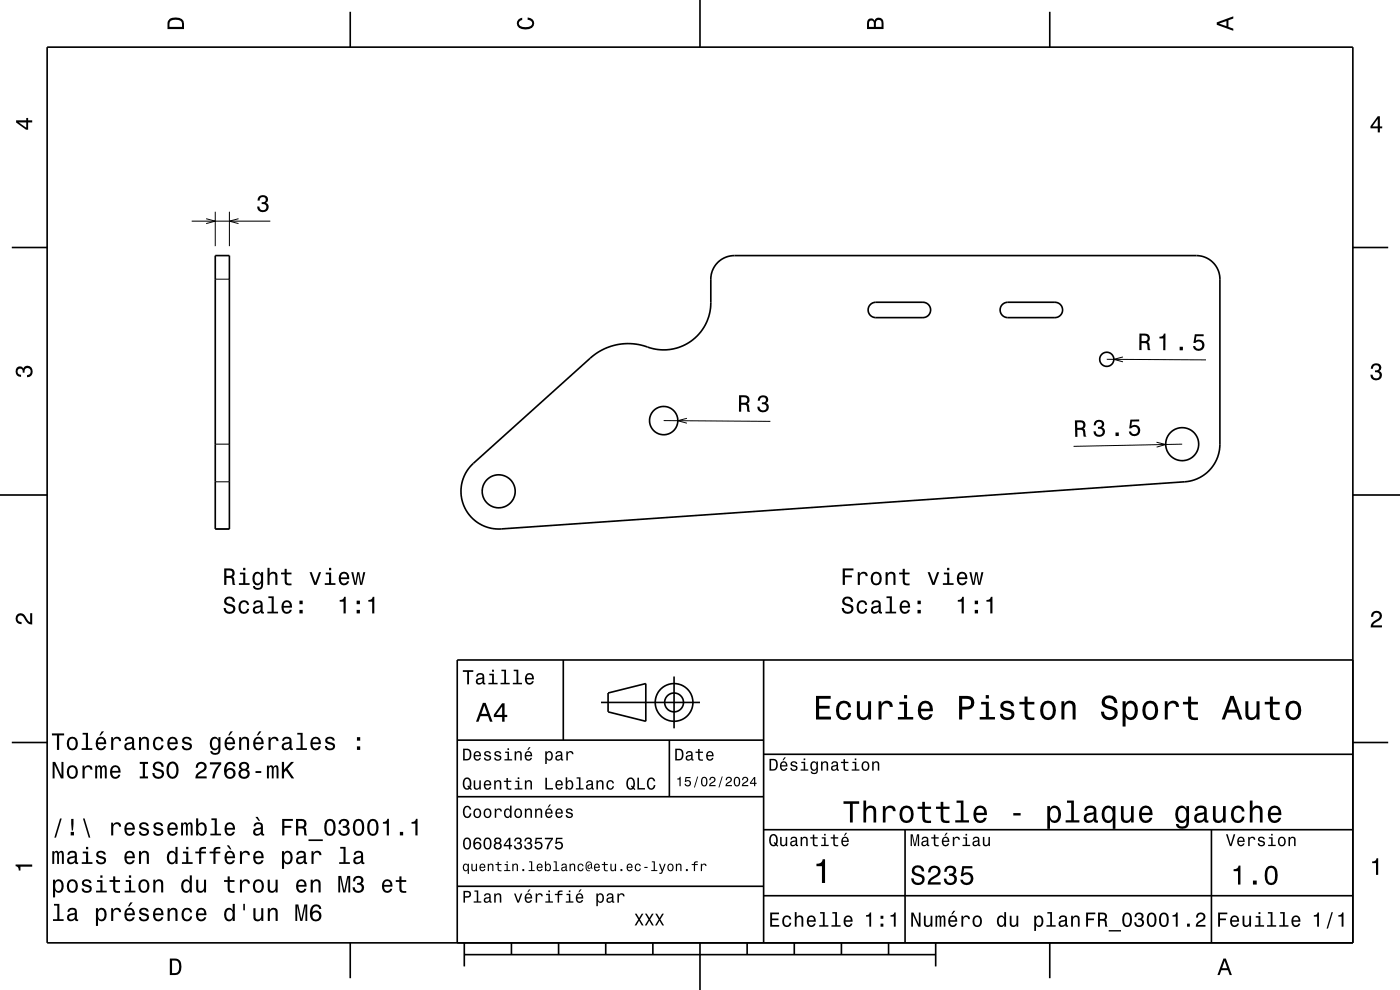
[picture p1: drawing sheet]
<svg xmlns="http://www.w3.org/2000/svg" width="297mm" height="210mm" viewBox="0 0 297 210" stroke-linecap="round" stroke-linejoin="round" font-family="sans-serif">
<g fill="none" stroke="#000" stroke-width=".21">
<path d="M40.7 46.9h16.6M43.7 46.4l2 .5-2 .5M45.7 44.9v7.3M45.7 59.2h3M48.7 44.9v7.3M50.6 46.4l-1.9 .5 1.9 .5M234.8 76.2l21 .1M238.2 75.7l-1.9 .5 1.9 .6M45.7 94.2h3M140.8 89.2l22.6 .2M145.7 88.7l-1.9 .5 1.9 .6M245.4 93.8l1.9 .5-1.9 .5"/>
<path d="M250.8 94.2l-23 .5M45.7 112.2h3M45.7 102.2h3"/>
</g>
<g fill="none" stroke="#000" stroke-width=".35">
<path d="M10 10h277v190h-277zM74.3 2.5v7.5M148.5 0v10M222.7 2.5v7.5M2.5 52.5h7.5M45.7 54.2h3v58h-3zM287 52.5h7.5M184.7 64.6l.4-.3 .7-.2h10a1.63 1.63 0 0 1 1.6 1.6 1.63 1.63 0 0 1-1.6 1.7h-10a1.63 1.63 0 0 1-1.5-1 1.63 1.63 0 0 1 .4-1.8zM212.7 64.6l.4-.3 .7-.2h10a1.63 1.63 0 0 1 1.6 1.6 1.63 1.63 0 0 1-1.6 1.7h-10a1.63 1.63 0 0 1-1.5-1 1.63 1.63 0 0 1 .4-1.8zM100.1 98.6l25.1-22.6a12.3 12.3 0 0 1 13.1-2.1 10 10 0 0 0 12.5-9.7v-5a5 5 0 0 1 5-5h98a5 5 0 0 1 5 5v35a8 8 0 0 1-7.5 8l-145 10a8 8 0 0 1-7.8-4.6 8 8 0 0 1 1.6-9zM0 105h10M287 105h10"/>
<path d="M119.5 140v17M162 140v60M287 140h-190v60M2.5 157.5h7.5M97 157h65M127.5 149h21M129 147l8-2v8l-8-2zM142 157v12M143 143.5v11M287 157.5h7.5M97 169h65M162 176h125"/>
<path d="M162 160h125M192 176v24M257 176v24M97 188h65M162 190h125M74.3 200v7.5M98.5 202.5h100M98.5 200v5M108.5 200v2.5M118.5 200v2.5M128.5 200v2.5M138.5 200v2.5"/>
<path d="M148.5 200v10M158.5 200v2.5M168.5 200v2.5M178.5 200v2.5M188.5 200v2.5M198.5 200v5M222.7 200v7.5"/>
<circle cx="234.8" cy="76.2" r="1.5"/>
<circle cx="140.8" cy="89.2" r="3"/>
<circle cx="250.8" cy="94.2" r="3.5"/>
<circle cx="105.8" cy="104.2" r="3.5"/>
<circle cx="143" cy="149" r="2"/>
<circle cx="143" cy="149" r="4"/>
</g>
<g fill="#000">
<path d="M36 4a2.18 2.18 0 0 0-.5 2.2h3.5v-1.2a1.43 1.43 0 0 0-1.7-1.3zM36.3 4.4a2.15 2.15 0 0 1 2.2 .3l.1 1h-2.6v-1z" fill-rule="evenodd"/>
<path d="M109.9 4.2l.9-.4v.4a.7 .7 0 0 0-.7 .5 .7 .7 0 0 0 .3 .8 1.7 1.7 0 0 0 2.5-.5 .9 .9 0 0 0-1-.8v-.5a1.24 1.24 0 0 1 1.4 1.1 1.24 1.24 0 0 1-1 1.4 2.22 2.22 0 0 1-2.5-.7l-.2-.5z" fill-rule="evenodd"/>
<path d="M184.2 4.2l-.3 .7v1.3h3.5v-1.3a.98 .98 0 0 0-.7-1.1 .98 .98 0 0 0-1.2 .6 .84 .84 0 0 0-1.3-.2zM184.5 4.5a.54 .54 0 0 1 .6-.1 .54 .54 0 0 1 .3 .6v.7h-1zM185.9 4.4a.62 .62 0 0 1 .8-.1 .62 .62 0 0 1 .3 .6v.8h-1.2z" fill-rule="evenodd"/>
<path d="M258.1 4.7v.6l3.5 1.2v-.4l-1-.4v-1.4l1-.4v-.4zM258.6 5l1.6-.5v1z" fill-rule="evenodd"/>
<path d="M3.4 25.5v.5l2.1 1.5h.5v-1.5h.8v-.5h-.8v-.5h-.4v.5zM4 26h1.6v1.1z" fill-rule="evenodd"/>
<path d="M292.3 24.7l-1.6 2.1v.4h1.6v.9h.4v-.9h.5v-.4h-.5v-2.1zM292.3 25.2v1.6h-1.1z" fill-rule="evenodd"/>
<path d="M54.9 41.7a1.08 1.08 0 0 1 1.4-.2 1.08 1.08 0 0 1 .5 1.3l-.4 .2a1.06 1.06 0 0 1 .5 1.3 1.06 1.06 0 0 1-1.2 .7 1.1 1.1 0 0 1-1.1-1.2h.4a.71 .71 0 0 0 1 .8 .71 .71 0 0 0 .1-1.3h-.6v-.4a.61 .61 0 0 0 .8-.3 .61 .61 0 0 0-.2-.8 .61 .61 0 0 0-.8 .2l-.2 .5h-.5z" fill-rule="evenodd"/>
<path d="M241.7 70.8v3.5h.5v-1.5a.85 .85 0 0 1 1.2 .5l.1 1h.5l-.2-1.5-.3-.2a.97 .97 0 0 0 .4-1.2 .97 .97 0 0 0-1-.6zM242.2 71.2a1.08 1.08 0 0 1 1.2 .3 .6 .6 0 0 1-.1 .7 .6 .6 0 0 1-.6 .2h-.5z" fill-rule="evenodd"/>
<path d="M246 71.4v.4h.8v2.5h.4v-3.5h-.3a.77 .77 0 0 1-.9 .6zM250.2 73.6v.7h.7v-.7zM253.5 70.9l-.3 1.9h.4a.8 .8 0 0 1 1.2-.3 .8 .8 0 0 1 0 1.3 .8 .8 0 0 1-1.2-.4h-.5a1.21 1.21 0 0 0 1.5 1.1 1.21 1.21 0 0 0 .8-1.7 1.21 1.21 0 0 0-1.7-.5l.1-1h1.5v-.4z" fill-rule="evenodd"/>
<path d="M291.1 77.4a1.08 1.08 0 0 1 1.4-.2 1.08 1.08 0 0 1 .4 1.2l-.3 .3a1.06 1.06 0 0 1 .5 1.3 1.06 1.06 0 0 1-1.2 .7 1.1 1.1 0 0 1-1.2-1.2h.5a.71 .71 0 0 0 1 .8 .71 .71 0 0 0 .1-1.3h-.6v-.4a.61 .61 0 0 0 .8-.3 .61 .61 0 0 0-.2-.8 .61 .61 0 0 0-.9 .2l-.1 .5h-.5z" fill-rule="evenodd"/>
<path d="M3.6 78a.86 .86 0 0 1 1.4 .2 1.06 1.06 0 0 1 1.2-.6 1.06 1.06 0 0 1 .7 1.2 1.1 1.1 0 0 1-1.2 1.2v-.4a.71 .71 0 0 0 .8-1 .71 .71 0 0 0-1.3-.1v.6h-.4a.61 .61 0 0 0-.3-.8 .61 .61 0 0 0-.8 .2 .61 .61 0 0 0 .2 .8l.6 .2v.4a1.15 1.15 0 0 1-1.2-.6 1.15 1.15 0 0 1 .3-1.3z" fill-rule="evenodd"/>
<path d="M156.8 83.8v3.5h.4v-1.4a1.09 1.09 0 0 1 1.2 .2l.2 1.2 .5 .1-.3-1.5-.3-.3a.97 .97 0 0 0 .5-1.1 .97 .97 0 0 0-1-.7zM157.3 84.3a1.08 1.08 0 0 1 1.2 .3 .6 .6 0 0 1-.1 .6 .6 .6 0 0 1-.6 .2h-.6z" fill-rule="evenodd"/>
<path d="M161.1 84.1a1.08 1.08 0 0 1 1.3-.2 1.08 1.08 0 0 1 .5 1.3l-.4 .3a1.06 1.06 0 0 1 .5 1.3 1.06 1.06 0 0 1-1.2 .7 1.1 1.1 0 0 1-1.1-1.2h.4a.71 .71 0 0 0 1 .7 .71 .71 0 0 0 .1-1.2l-.6-.1v-.4a.61 .61 0 0 0 .8-.2 .61 .61 0 0 0-.2-.8 .61 .61 0 0 0-.8 .1l-.2 .6h-.4z" fill-rule="evenodd"/>
<path d="M228 89.2l.1 3.5h.5l-.1-1.5a1.09 1.09 0 0 1 1.2 .2l.2 1.2h.5l-.3-1.4-.3-.3a.97 .97 0 0 0 .4-1.1 .97 .97 0 0 0-1-.6zM228.5 89.6a1.08 1.08 0 0 1 1.3 .3 .6 .6 0 0 1-.1 .6 .6 .6 0 0 1-.6 .2l-.6 .1z" fill-rule="evenodd"/>
<path d="M232.3 89.4l-.3 .8h.5a.62 .62 0 0 1 .3-.8 .62 .62 0 0 1 .8 .3 .62 .62 0 0 1-.2 .8l-.5 .1v.4a.72 .72 0 0 1 1 .4 .72 .72 0 0 1-.5 .9 .72 .72 0 0 1-.9-.5l-.1-.3h-.4a1.18 1.18 0 0 0 1.5 1.2 1.18 1.18 0 0 0 .6-1.9l-.3-.1a.9 .9 0 0 0 .4-1.1 .9 .9 0 0 0-1.1-.6zM236.6 91.8l.1 .7h.6v-.8zM239.8 89l-.2 1.9h.4a.79 .79 0 0 1 1.1-.2 .79 .79 0 0 1 .1 1.1 .79 .79 0 0 1-1.2 0l-.1-.3h-.4a1.21 1.21 0 0 0 1.5 1.1 1.21 1.21 0 0 0 .8-1.7 1.21 1.21 0 0 0-1.8-.5l.1-1h1.6v-.4z" fill-rule="evenodd"/>
<path d="M3.6 130.4a1.22 1.22 0 0 1 2 .7l.4 .6 .4 .3v-1.9h.4v2.4a1.8 1.8 0 0 1-1.7-1.4 .71 .71 0 0 0-.9-.5 .71 .71 0 0 0-.5 .8 .71 .71 0 0 0 .9 .5v.5a1.18 1.18 0 0 1-1.2-.7 1.18 1.18 0 0 1 .2-1.3z" fill-rule="evenodd"/>
<path d="M47.6 120.6v3.5h.4v-1.5a.84 .84 0 0 1 1.3 .5l.1 1h.5l-.3-1.5-.3-.2a.97 .97 0 0 0 .4-1.2 .97 .97 0 0 0-1-.6zM48 121a1.09 1.09 0 0 1 1.3 .3 .6 .6 0 0 1-.1 .7 .6 .6 0 0 1-.6 .2h-.6zM50.9 121.5v.3h.7v1.9h-.9v.4h2.3v-.4h-1v-2.2zM51.6 120.5v.5h.4v-.5zM53.8 121.7a1.57 1.57 0 0 0 .8 2.5l.4-.2 .4-.3a.73 .73 0 0 1-.3 1 .73 .73 0 0 1-1-.4h-.4a1.1 1.1 0 0 0 1.2 .9 1.1 1.1 0 0 0 .9-1.2v-2.6h-.4v.4l-.4-.4a.9 .9 0 0 0-1.2 .3zM54.2 121.9a.63 .63 0 0 1 .7-.2 .63 .63 0 0 1 .4 .6 1.11 1.11 0 0 1-.6 1.5 1.19 1.19 0 0 1-.5-1.9zM56.7 120.5v3.6h.5v-1.6a.63 .63 0 0 1 .4-.8 .63 .63 0 0 1 .8 .4v2h.5v-1.8a.88 .88 0 0 0-.6-1 .88 .88 0 0 0-1.1 .5v-1.3zM60.4 120.7v.8h-.8v.3h.8v1.8a1.05 1.05 0 0 0 1.4 .5v-.3a.68 .68 0 0 1-1-.4v-1.6h1v-.3h-1v-.8zM65.7 121.4l1 2.7h.4l1-2.7h-.4l-.8 2.1-.8-2.1zM69.1 121.5v.3h.7v1.9h-.9v.4h2.3v-.4h-1v-2.2zM69.8 120.5v.5h.5v-.5zM72.2 121.7a1.54 1.54 0 0 0 .8 2.5 1.06 1.06 0 0 0 1-.9h-.4l-.2 .4-.4 .1a.76 .76 0 0 1-.7-1h1.8a1.16 1.16 0 0 0-.5-1.3 1.16 1.16 0 0 0-1.4 .2zM72.5 121.9a.66 .66 0 0 1 .8-.2 .66 .66 0 0 1 .3 .8h-1.3zM74.5 121.4l.7 2.7h.4l.4-2.3 .4 2.3h.4l.7-2.7h-.4l-.5 2.3-.4-2.3h-.4l-.4 2.3-.5-2.3z" fill-rule="evenodd"/>
<path d="M47.8 126.8a.96 .96 0 0 0-.2 1.1 .96 .96 0 0 0 .9 .6 .77 .77 0 0 1 .9 .9 .84 .84 0 0 1-.9 .4 .84 .84 0 0 1-.6-.8h-.5a1.21 1.21 0 0 0 1.5 1.3 1.21 1.21 0 0 0 .8-1.9l-1.2-.4a.58 .58 0 0 1-.4-.8 .58 .58 0 0 1 .8-.2l.3 .1 .2 .6h.4a1.16 1.16 0 0 0-.7-1.1 1.16 1.16 0 0 0-1.3 .2zM50.9 127.7a1.53 1.53 0 0 0 .8 2.5 1.07 1.07 0 0 0 1.1-1h-.4a.67 .67 0 0 1-.6 .6 .67 .67 0 0 1-.7-.6 1.11 1.11 0 0 1 .7-1.5 .6 .6 0 0 1 .6 .6h.4a1.09 1.09 0 0 0-.7-1 1.09 1.09 0 0 0-1.2 .4zM54 127.6l-.3 .6h.4a.55 .55 0 0 1 .7-.5 .55 .55 0 0 1 .4 .7l-.2 .1a.98 .98 0 0 0-1.2 .3 .98 .98 0 0 0 0 1.2 1.06 1.06 0 0 0 1.5-.2l.1 .3h.6v-.3l-.3-.1v-1.6a1.02 1.02 0 0 0-.7-.8 1.02 1.02 0 0 0-1 .3zM54.2 129.1l1.1-.4a.77 .77 0 0 1-.2 .9 .77 .77 0 0 1-.9 .1l-.1-.3zM56.9 126.5v.4h.7v2.8h-.9v.4h2.3v-.4h-.9v-3.2zM60 127.7a1.54 1.54 0 0 0 .8 2.5 1.06 1.06 0 0 0 1.1-.9h-.4l-.3 .4-.3 .1a.76 .76 0 0 1-.7-.9h1.7a1.16 1.16 0 0 0-.4-1.4 1.16 1.16 0 0 0-1.5 .2zM60.4 127.9a.66 .66 0 0 1 .8-.1 .66 .66 0 0 1 .3 .7h-1.3zM63.5 129.4v.7h.7v-.7zM63.5 127.4v.8h.7v-.8z" fill-rule="evenodd"/>
<path d="M72.1 127.3v.3h.8v2.5h.4v-3.5h-.3a.77 .77 0 0 1-.9 .7zM75.7 129.4v.7h.7v-.7zM75.7 127.4v.8h.7v-.8zM78.1 127.3v.3h.9v2.5h.4v-3.5h-.3a.78 .78 0 0 1-1 .7z" fill-rule="evenodd"/>
<path d="M178.8 120.6v3.5h.4v-1.6h1.5v-.5h-1.5v-1h1.9v-.4zM182 121.4v2.7h.4v-1.6a.66 .66 0 0 1 .4-.8 .66 .66 0 0 1 .8 .3v.2h.5a.9 .9 0 0 0-.7-.9 .9 .9 0 0 0-1 .5v-.4zM185 121.7a1.53 1.53 0 0 0 .9 2.5 1.48 1.48 0 0 0 1.2-1.5 1.48 1.48 0 0 0-1.2-1.4l-.5 .1zM185.3 121.9a.67 .67 0 0 1 .8-.2 .67 .67 0 0 1 .5 .6 1.11 1.11 0 0 1-.7 1.5 1.17 1.17 0 0 1-.6-1.9zM187.9 121.4v2.7h.4v-1.6a.63 .63 0 0 1 .4-.8 .63 .63 0 0 1 .8 .4v2h.5v-1.8a.89 .89 0 0 0-.6-1 .89 .89 0 0 0-1.1 .5v-.4zM191.5 120.7v.8h-.8v.3h.8v1.8a1.05 1.05 0 0 0 1.5 .5v-.3a.68 .68 0 0 1-1-.4l-.1-1.6h1.1v-.3h-1.1v-.8zM196.8 121.4l1 2.7h.5l1-2.7h-.5l-.8 2.1-.7-2.1zM200.2 121.5v.3h.7v1.9h-.9v.4h2.3v-.4h-.9v-2.2zM200.9 120.5v.5h.5v-.5zM203.3 121.7a1.54 1.54 0 0 0 .8 2.5 1.06 1.06 0 0 0 1.1-.9h-.5l-.2 .4-.4 .1a.76 .76 0 0 1-.7-1h1.8a1.16 1.16 0 0 0-.5-1.3 1.16 1.16 0 0 0-1.4 .2zM203.6 121.9a.66 .66 0 0 1 .8-.2 .66 .66 0 0 1 .4 .8h-1.4zM205.6 121.4l.7 2.7h.4l.4-2.3 .4 2.3h.5l.6-2.7h-.4l-.4 2.3-.4-2.3h-.5l-.4 2.3-.4-2.3z" fill-rule="evenodd"/>
<path d="M179 126.8a.96 .96 0 0 0-.3 1.1 .96 .96 0 0 0 .9 .6 .77 .77 0 0 1 .9 .9 .84 .84 0 0 1-.9 .4 .84 .84 0 0 1-.6-.8h-.4a1.21 1.21 0 0 0 1.4 1.3 1.21 1.21 0 0 0 .8-1.9l-1.2-.4a.58 .58 0 0 1-.4-.8 .58 .58 0 0 1 .9-.2l.2 .1 .2 .6h.5a1.16 1.16 0 0 0-.7-1.1 1.16 1.16 0 0 0-1.3 .2zM182 127.7a1.53 1.53 0 0 0 .9 2.5 1.07 1.07 0 0 0 1.1-1h-.4a.67 .67 0 0 1-.7 .6 .67 .67 0 0 1-.7-.6 1.11 1.11 0 0 1 .7-1.5 .6 .6 0 0 1 .6 .6h.5a1.09 1.09 0 0 0-.8-1 1.09 1.09 0 0 0-1.2 .4zM185.1 127.6l-.2 .6h.4a.55 .55 0 0 1 .6-.5 .55 .55 0 0 1 .4 .7l-.2 .1a1 1 0 0 0-1 .2 1 1 0 0 0-.3 1 .93 .93 0 0 0 1.7 .1v.3h.6v-.3l-.2-.1-.1-1.6a1.02 1.02 0 0 0-.6-.8 1.02 1.02 0 0 0-1.1 .3zM185.3 129.1l1.1-.4a.77 .77 0 0 1-.2 .9 .77 .77 0 0 1-.9 .1l-.1-.3zM188.1 126.5v.4h.7v2.8h-1v.4h2.3v-.4h-.9v-3.2zM191.1 127.7a1.54 1.54 0 0 0 .8 2.5 1.06 1.06 0 0 0 1.1-.9h-.4l-.2 .4-.4 .1a.76 .76 0 0 1-.7-.9h1.8a1.16 1.16 0 0 0-.5-1.4 1.16 1.16 0 0 0-1.5 .2zM191.5 127.9a.66 .66 0 0 1 .8-.1 .66 .66 0 0 1 .3 .7h-1.3zM194.6 129.4v.7h.7v-.7zM194.6 127.4v.8h.7v-.8z" fill-rule="evenodd"/>
<path d="M203.2 127.3v.3h.8v2.5h.5v-3.5h-.4a.77 .77 0 0 1-.9 .7zM206.8 129.4v.7h.7v-.7zM206.8 127.4v.8h.7v-.8zM209.3 127.3v.3h.8v2.5h.4v-3.5h-.3a.77 .77 0 0 1-.9 .7z" fill-rule="evenodd"/>
<path d="M291.2 129.9a1.18 1.18 0 0 1 1.9 .3 1.18 1.18 0 0 1-1 1.7l-.5 .3-.3 .5h1.9v.4h-2.4a1.8 1.8 0 0 1 1.4-1.8 .71 .71 0 0 0 .5-.8 .71 .71 0 0 0-.9-.5 .71 .71 0 0 0-.5 .8h-.4z" fill-rule="evenodd"/>
<path d="M11 155.6v.4h1.1v3.1h.4v-3.1h1.1v-.4zM14.5 156.7a1.53 1.53 0 0 0 .8 2.5 1.48 1.48 0 0 0 1.2-1.5 1.48 1.48 0 0 0-1.2-1.4l-.4 .1zM14.8 156.9a.67 .67 0 0 1 .7-.2 .67 .67 0 0 1 .5 .6 1.11 1.11 0 0 1-.7 1.5 1.17 1.17 0 0 1-.5-1.9zM17.5 155.5v.3h.7v2.9h-.9v.4h2.3v-.4h-.9v-3.2zM21.6 155.1l-.5 .9h.3l.7-.9zM20.6 156.7a1.54 1.54 0 0 0 .8 2.5 1.06 1.06 0 0 0 1.1-.9h-.4l-.3 .4-.3 .1a.76 .76 0 0 1-.7-.9h1.7a1.16 1.16 0 0 0-.4-1.4 1.16 1.16 0 0 0-1.5 .2zM21 156.9a.66 .66 0 0 1 .8-.2 .66 .66 0 0 1 .3 .8h-1.3zM23.6 156.4v2.7h.4v-1.6a.67 .67 0 0 1 .4-.8 .67 .67 0 0 1 .8 .3v.2h.5a.89 .89 0 0 0-.7-.9 .89 .89 0 0 0-1 .5v-.4zM26.7 156.5l-.2 .7h.4a.55 .55 0 0 1 .6-.6 .55 .55 0 0 1 .4 .8h-.2a1 1 0 0 0-1 .3 1 1 0 0 0-.3 1 .94 .94 0 0 0 1.7 0l.1 .3 .5 .1v-.4h-.2v-1.6a1.02 1.02 0 0 0-1.8-.6zM26.9 158l1.1-.3a.77 .77 0 0 1-.2 .9 .77 .77 0 0 1-.9 .1zM29.5 156.4v2.7h.4v-1.6a.64 .64 0 0 1 .4-.8 .64 .64 0 0 1 .8 .4v2h.5v-1.8a.89 .89 0 0 0-.6-1 .89 .89 0 0 0-1.1 .5v-.4zM32.7 156.7a1.52 1.52 0 0 0 .9 2.5 1.05 1.05 0 0 0 1.1-1.1h-.4a.67 .67 0 0 1-.7 .7 .67 .67 0 0 1-.7-.6 1.12 1.12 0 0 1 .7-1.5 .6 .6 0 0 1 .6 .6h.5a1.09 1.09 0 0 0-.8-1 1.09 1.09 0 0 0-1.2 .4zM35.8 156.7a1.54 1.54 0 0 0 .8 2.5 1.05 1.05 0 0 0 1.1-.9h-.5l-.2 .4-.4 .1a.76 .76 0 0 1-.7-.9h1.8a1.16 1.16 0 0 0-.5-1.4 1.16 1.16 0 0 0-1.4 .2zM36.1 156.9a.66 .66 0 0 1 .8-.2 .66 .66 0 0 1 .4 .8h-1.4zM38.9 156.5a.76 .76 0 0 0-.2 .8 .76 .76 0 0 0 .7 .5l.9 .4a.63 .63 0 0 1-.7 .6 .63 .63 0 0 1-.6-.6h-.4a1.07 1.07 0 0 0 1.2 1 1.07 1.07 0 0 0 .9-1.2l-.4-.4-1.1-.3a.54 .54 0 0 1 .4-.7 .54 .54 0 0 1 .6 .5h.5a1.03 1.03 0 0 0-.7-.9 1.03 1.03 0 0 0-1.1 .3zM44.8 156.7a1.57 1.57 0 0 0 .8 2.5l.4-.2 .3-.3a.73 .73 0 0 1-.3 1 .73 .73 0 0 1-1-.4h-.4a1.1 1.1 0 0 0 1.3 .9 1.1 1.1 0 0 0 .9-1.2v-2.6h-.5v.4l-.3-.4a.9 .9 0 0 0-1.2 .3zM45.1 156.9a.63 .63 0 0 1 .7-.2 .63 .63 0 0 1 .5 .6 1.1 1.1 0 0 1-.7 1.5 1.19 1.19 0 0 1-.5-1.9zM48.9 155.1l-.5 .9h.3l.7-.9zM47.9 156.7a1.54 1.54 0 0 0 .8 2.5 1.06 1.06 0 0 0 1.1-.9h-.4l-.2 .4-.4 .1a.76 .76 0 0 1-.7-.9h1.8a1.17 1.17 0 0 0-.5-1.4 1.17 1.17 0 0 0-1.5 .2zM48.3 156.9a.66 .66 0 0 1 .8-.2 .66 .66 0 0 1 .3 .8h-1.3zM50.7 156.4v2.7h.5v-1.6a.63 .63 0 0 1 .4-.8 .63 .63 0 0 1 .8 .4v2h.4v-1.8a.89 .89 0 0 0-.6-1 .89 .89 0 0 0-1 .5v-.4zM55 155.1l-.5 .9h.3l.7-.9zM54 156.7a1.54 1.54 0 0 0 .8 2.5 1.06 1.06 0 0 0 1.1-.9h-.4l-.3 .4-.3 .1a.76 .76 0 0 1-.7-.9h1.7a1.17 1.17 0 0 0-.5-1.4 1.17 1.17 0 0 0-1.4 .2zM54.4 156.9a.66 .66 0 0 1 .7-.2 .66 .66 0 0 1 .4 .8h-1.3zM57 156.4v2.7h.4v-1.6a.66 .66 0 0 1 .4-.8 .66 .66 0 0 1 .8 .3v.2h.5a.89 .89 0 0 0-.7-.9 .89 .89 0 0 0-1 .5v-.4zM60.1 156.5l-.2 .7h.4a.55 .55 0 0 1 .6-.6 .55 .55 0 0 1 .4 .8h-.2a1 1 0 0 0-1 .3 1 1 0 0 0-.3 1 .93 .93 0 0 0 1.7 0l.1 .3 .5 .1v-.4h-.2l-.1-1.6a1.02 1.02 0 0 0-.6-.8 1.02 1.02 0 0 0-1.1 .2zM60.3 158l1.1-.3a.77 .77 0 0 1-.2 .9 .77 .77 0 0 1-.9 .1l-.1-.4zM63.1 155.5v.3h.7v2.9h-.9v.4h2.2v-.4h-.9v-3.2zM66.1 156.7a1.54 1.54 0 0 0 .8 2.5 1.05 1.05 0 0 0 1.1-.9h-.4l-.2 .4-.4 .1a.76 .76 0 0 1-.7-.9h1.8a1.16 1.16 0 0 0-.5-1.4 1.16 1.16 0 0 0-1.5 .2zM66.5 156.9a.66 .66 0 0 1 .8-.2 .66 .66 0 0 1 .3 .8h-1.3zM69.2 156.5a.76 .76 0 0 0-.2 .8 .76 .76 0 0 0 .7 .5l.9 .4a.63 .63 0 0 1-.6 .6 .63 .63 0 0 1-.7-.6h-.4a1.07 1.07 0 0 0 1.2 1 1.07 1.07 0 0 0 .9-1.2l-.4-.4-1.1-.3a.54 .54 0 0 1 .4-.7 .54 .54 0 0 1 .7 .5h.4a1.03 1.03 0 0 0-.7-.9 1.03 1.03 0 0 0-1.1 .3zM75.7 158.3v.8h.7v-.8zM75.7 156.4v.7h.7v-.7z" fill-rule="evenodd"/>
<path d="M98.2 158.8v2.5h.9a1.37 1.37 0 0 0 .7-2.2 1.56 1.56 0 0 0-1.6-.3zM98.6 159.1a.98 .98 0 0 1 1.1 .7 .98 .98 0 0 1-.6 1.2h-.5zM100.7 159.6a1.04 1.04 0 0 0-.2 1.2 1.04 1.04 0 0 0 1 .5l.5-.5h-.3l-.4 .3a.54 .54 0 0 1-.5-.7h1.3a.83 .83 0 0 0-.4-.9 .83 .83 0 0 0-1 .1zM100.9 159.7l.2-.1a.47 .47 0 0 1 .5 .1 .47 .47 0 0 1 .1 .5h-.9zM102.9 159.5l-.2 .1a.69 .69 0 0 0 .9 .9l.2 .1a.43 .43 0 0 1-.4 .5 .43 .43 0 0 1-.4-.4h-.3a.74 .74 0 0 0 .9 .7 .74 .74 0 0 0 .5-1l-1-.4a.38 .38 0 0 1 .3-.5 .38 .38 0 0 1 .4 .4h.3a.78 .78 0 0 0-1.2-.4zM105.1 159.5l-.2 .1a.69 .69 0 0 0 .9 .9l.2 .1a.43 .43 0 0 1-.4 .5 .43 .43 0 0 1-.5-.4h-.3a.74 .74 0 0 0 .9 .7 .74 .74 0 0 0 .5-1l-.9-.4a.38 .38 0 0 1 .3-.5 .38 .38 0 0 1 .4 .4h.3a.77 .77 0 0 0-1.2-.4zM107.2 159.4v.3h.5v1.3h-.7v.3h1.6v-.3h-.6v-1.6zM107.7 158.7v.4h.3v-.4zM109.2 159.4v1.9h.3v-1.1a.45 .45 0 0 1 .4-.6 .45 .45 0 0 1 .5 .5v1.2h.3v-1.3a.63 .63 0 0 0-.5-.7 .63 .63 0 0 0-.7 .4v-.3zM112.2 158.5l-.4 .6h.3l.5-.6zM111.5 159.6a1.04 1.04 0 0 0-.2 1.2 1.04 1.04 0 0 0 1.1 .5l.5-.5h-.3l-.5 .3a.54 .54 0 0 1-.5-.7h1.3a.83 .83 0 0 0-.4-.9 .83 .83 0 0 0-1 .1zM111.8 159.7l.1-.1a.48 .48 0 0 1 .5 .1 .48 .48 0 0 1 .2 .5h-1zM115.7 159.4v2.7h.3v-1.1a.66 .66 0 0 0 .7 .4 .66 .66 0 0 0 .5-.6 .91 .91 0 0 0 0-1.1 .91 .91 0 0 0-1-.3l-.2 .3v-.3zM116.1 159.8a.45 .45 0 0 1 .5-.2 .45 .45 0 0 1 .3 .4 .65 .65 0 0 1 .1 .8 .65 .65 0 0 1-.7 .2 .98 .98 0 0 1-.2-1.2zM118.1 159.5l-.2 .4h.3a.39 .39 0 0 1 .4-.3 .39 .39 0 0 1 .3 .5h-.1a.65 .65 0 0 0-1 .4 .65 .65 0 0 0 .6 .9l.6-.3 .1 .2h.4v-.2l-.2-.1v-1.1a.72 .72 0 0 0-.5-.6 .72 .72 0 0 0-.7 .2zM118.2 160.6l.8-.3a.55 .55 0 0 1-.2 .7 .55 .55 0 0 1-.6 0zM120.1 159.4v1.9h.4v-1.1a.47 .47 0 0 1 .2-.6 .47 .47 0 0 1 .6 .2v.2h.4a.64 .64 0 0 0-.5-.7 .64 .64 0 0 0-.8 .4v-.3z" fill-rule="evenodd"/>
<path d="M98.2 142.2v.3h.9v2.7h.4v-2.7h.9v-.3zM101.3 143l-.3 .5h.4a.47 .47 0 0 1 .5-.4 .47 .47 0 0 1 .4 .6l-.2 .1a.84 .84 0 0 0-1 .2 .84 .84 0 0 0 0 1.1 .9 .9 0 0 0 1.3-.2l.1 .2 .5 .1v-.3l-.3-.1v-1.3a.87 .87 0 0 0-1.4-.5zM101.4 144.3l.9-.3a.66 .66 0 0 1-.1 .7 .66 .66 0 0 1-.8 .1zM103.8 142.9v.3h.6v1.6h-.8v.4h2v-.4h-.8v-1.9zM104.4 142.1v.4h.4v-.4zM106.4 142.1v.3h.6v2.4h-.8v.4h1.9v-.4h-.7v-2.7zM109 142.1v.3h.6v2.4h-.8v.4h1.9v-.4h-.7v-2.7zM111.6 143.1a1.32 1.32 0 0 0 .7 2.1 .9 .9 0 0 0 .9-.7h-.3l-.2 .3-.4 .1a.65 .65 0 0 1-.6-.8h1.6a1 1 0 0 0-.4-1.2 1 1 0 0 0-1.3 .2zM111.9 143.3a.57 .57 0 0 1 .7-.1 .57 .57 0 0 1 .3 .6h-1.2z" fill-rule="evenodd"/>
<path d="M102.4 149.1l-1.4 4h.5l.4-1.2h1.6l.4 1.2h.6l-1.5-4zM102.7 149.7l.7 1.7h-1.3zM106.5 149.2l-1.7 2.4v.5h1.7v1h.5v-1h.6v-.5h-.6v-2.4zM106.5 149.9v1.7h-1.3z" fill-rule="evenodd"/>
<path d="M143.2 158.8v2.5h.9a1.37 1.37 0 0 0 .7-2.2 1.56 1.56 0 0 0-1.6-.3zM143.6 159.1a.98 .98 0 0 1 1.1 .7 .98 .98 0 0 1-.6 1.2h-.5zM145.7 159.5l-.2 .4h.3a.39 .39 0 0 1 .5-.3 .39 .39 0 0 1 .3 .5h-.2a.65 .65 0 0 0-.9 .4 .65 .65 0 0 0 .5 .9l.7-.3v.2h.4v-.2l-.1-.1-.1-1.1a.73 .73 0 0 0-.4-.6 .73 .73 0 0 0-.8 .2zM145.8 160.6l.8-.3a.55 .55 0 0 1-.1 .7 .55 .55 0 0 1-.7 0zM148.1 158.9v.5h-.5v.3h.5v1.3a.75 .75 0 0 0 1 .4v-.3a.48 .48 0 0 1-.7-.3v-1.1h.7v-.3h-.7v-.5zM150 159.6a1.04 1.04 0 0 0-.2 1.2 1.04 1.04 0 0 0 1.1 .5l.5-.5h-.4l-.4 .3a.54 .54 0 0 1-.5-.7h1.3a.83 .83 0 0 0-.4-.9 .83 .83 0 0 0-1 .1zM150.3 159.7l.1-.1a.48 .48 0 0 1 .5 .1 .48 .48 0 0 1 .2 .5h-1z" fill-rule="evenodd"/>
<path d="M173.1 147.6v5h3.2v-.6h-2.5v-1.7h2.2v-.6h-2.2v-1.5h2.4v-.6zM177.8 149.2a2.59 2.59 0 0 0 .5 3.4 1.58 1.58 0 0 0 2.3-1.4h-.6a.95 .95 0 0 1-.9 1 .95 .95 0 0 1-1-.9 1.59 1.59 0 0 1 .9-2.1 .85 .85 0 0 1 .9 .8h.7a1.56 1.56 0 0 0-1.1-1.3 1.56 1.56 0 0 0-1.7 .5zM181.8 148.8v2.5a1.27 1.27 0 0 0 .9 1.4 1.27 1.27 0 0 0 1.5-.7v.6h.6v-3.8h-.6v2.2a.92 .92 0 0 1-.6 1.1 .92 .92 0 0 1-1.2-.4v-2.9zM186.4 148.8v3.8h.6v-2.2a.95 .95 0 0 1 .5-1.1 .95 .95 0 0 1 1.2 .3l.1 .4h.6a1.28 1.28 0 0 0-1-1.4 1.28 1.28 0 0 0-1.4 .8v-.6zM190.8 148.9v.5h1v2.7h-1.3v.5h3.2v-.5h-1.3v-3.2zM191.8 147.4v.8h.6v-.8zM195.1 149.2a2.62 2.62 0 0 0 .5 3.4 1.57 1.57 0 0 0 2.2-1.1h-.6l-.3 .5-.5 .2a1.08 1.08 0 0 1-1-1.3h2.5a1.66 1.66 0 0 0-.7-2 1.66 1.66 0 0 0-2.1 .3zM195.6 149.5a.94 .94 0 0 1 1.2-.2 .94 .94 0 0 1 .5 1h-1.9zM203.5 147.6v5h.6v-2.1h.8a1.47 1.47 0 0 0 1.8-1.2 1.47 1.47 0 0 0-1.5-1.7zM204.1 148.2a1.6 1.6 0 0 1 1.8 .5 .86 .86 0 0 1 0 .9 .86 .86 0 0 1-.9 .3h-.9zM208.1 148.9v.5h1v2.7h-1.3v.5h3.3v-.5h-1.3v-3.2zM209.1 147.4v.8h.7v-.8zM212.6 148.9a1.08 1.08 0 0 0-.3 1.2 1.08 1.08 0 0 0 1 .7l1.1 .4a.57 .57 0 0 1 .2 .6 .57 .57 0 0 1-.5 .4 .96 .96 0 0 1-1.4-.8h-.6a1.6 1.6 0 0 0 1.3 1.4 1.6 1.6 0 0 0 1.7-.8 1.13 1.13 0 0 0-1-1.6l-1.1-.3-.2-.4a.87 .87 0 0 1 .9-.5 .87 .87 0 0 1 .8 .6h.6a1.41 1.41 0 0 0-2.1-1.1zM217.4 147.8v1.1h-1.1v.5h1.1v2.6l.2 .4 .4 .3h1.4v-.5a.97 .97 0 0 1-1.4-.5v-2.3h1.4v-.5h-1.4v-1.1zM221.1 149.2a2.56 2.56 0 0 0 .5 3.4 1.72 1.72 0 0 0 1.8-.2 1.72 1.72 0 0 0 .6-1.7 1.7 1.7 0 0 0-.9-1.9 1.7 1.7 0 0 0-2 .4zM221.6 149.6a.96 .96 0 0 1 1-.4 .96 .96 0 0 1 .7 .8 1.59 1.59 0 0 1-1 2.2 1.19 1.19 0 0 1-1-1.5zM225.2 148.8v3.8h.6v-2.2a.97 .97 0 0 1 .5-1.1 .97 .97 0 0 1 1.1 .2l.1 .7v2.4h.7v-2.5a1.27 1.27 0 0 0-.9-1.4 1.27 1.27 0 0 0-1.5 .6v-.5zM234.1 147.9a1.38 1.38 0 0 0-.3 1.5 1.38 1.38 0 0 0 1.3 .9 1.25 1.25 0 0 1 1.4 .9 1.15 1.15 0 0 1-1.3 .9 1.15 1.15 0 0 1-1-1.1h-.7a1.8 1.8 0 0 0 1.7 1.8 1.8 1.8 0 0 0 1.9-1.6 1.46 1.46 0 0 0-1.5-1.4l-.6-.2a.83 .83 0 0 1-.5-1.1 .83 .83 0 0 1 1.2-.3l.5 .5 .1 .4h.7a1.67 1.67 0 0 0-1-1.6 1.67 1.67 0 0 0-1.9 .4zM238.2 148.8v5.3h.6v-2.1a1.32 1.32 0 0 0 1.4 .7 1.32 1.32 0 0 0 1.1-1.1 2.43 2.43 0 0 0-.8-2.8 1.21 1.21 0 0 0-1.7 .5v-.5zM239.1 149.6a.9 .9 0 0 1 .9-.4 .9 .9 0 0 1 .7 .8 1.61 1.61 0 0 1-.9 2.2 1.18 1.18 0 0 1-1-1.5zM242.8 149.2a2.56 2.56 0 0 0 .5 3.4 1.72 1.72 0 0 0 1.8-.2 1.72 1.72 0 0 0 .6-1.7 1.7 1.7 0 0 0-.9-1.9 1.7 1.7 0 0 0-2 .4zM243.3 149.6a.96 .96 0 0 1 1-.4 .96 .96 0 0 1 .7 .8 1.59 1.59 0 0 1-1 2.2 1.19 1.19 0 0 1-1-1.5zM247.1 148.8v3.8h.6v-2.2a.95 .95 0 0 1 .5-1.1 .95 .95 0 0 1 1.2 .3l.1 .4h.6a1.28 1.28 0 0 0-1-1.4 1.28 1.28 0 0 0-1.4 .8v-.6zM252 147.8v1.1h-1v.5h1l.1 2.6 .2 .4 .4 .3h1.4v-.5a.97 .97 0 0 1-1.4-.5v-2.3h1.4v-.5h-1.4v-1.1zM261 147.6l-1.8 5h.6l.6-1.4h2l.5 1.4h.7l-1.9-5zM261.4 148.3l.7 2.2h-1.5zM264.2 148.8v2.5a1.27 1.27 0 0 0 .9 1.4 1.27 1.27 0 0 0 1.5-.7v.6h.6v-3.8h-.6v2.2a.92 .92 0 0 1-.6 1.1 .92 .92 0 0 1-1.1-.4l-.1-2.9zM269.4 147.8v1.1h-1.1v.5h1.1v2.6l.2 .4 .4 .3 .7 .1 .8-.1v-.5a.97 .97 0 0 1-1.4-.5l-.1-2.3h1.5v-.5h-1.5v-1.1zM273.1 149.2a2.56 2.56 0 0 0 .6 3.4 1.72 1.72 0 0 0 1.8-.2 1.72 1.72 0 0 0 .6-1.7 1.7 1.7 0 0 0-.9-1.9 1.7 1.7 0 0 0-2.1 .4zM273.6 149.6a.96 .96 0 0 1 1-.4 .96 .96 0 0 1 .7 .8 1.59 1.59 0 0 1-.9 2.2 1.19 1.19 0 0 1-1.1-1.5z" fill-rule="evenodd"/>
<path d="M11.2 161.6v3.5h.4v-2.8l1.3 2.8h.6v-3.5h-.5v2.9l-1.3-2.9zM14.5 162.7a1.53 1.53 0 0 0 .8 2.5 1.48 1.48 0 0 0 1.2-1.4 1.48 1.48 0 0 0-1.2-1.5l-.4 .1zM14.8 163a.67 .67 0 0 1 .7-.3 .67 .67 0 0 1 .5 .6 1.11 1.11 0 0 1-.7 1.5 1.17 1.17 0 0 1-.5-1.8zM17.5 162.4v2.7h.4v-1.5a.67 .67 0 0 1 .4-.8 .67 .67 0 0 1 .8 .2l.1 .3h.4a.89 .89 0 0 0-.7-1 .89 .89 0 0 0-1 .6v-.5zM20.2 162.4v2.7h.4v-1.8l.2-.6h.3l.1 .3v2.1h.4v-2.1l.4-.3 .2 .1v.4v1.9h.5v-1.8a.69 .69 0 0 0-.6-1l-.5 .4-.2-.3-.3-.1-.5 .4v-.3zM23.6 162.7a1.54 1.54 0 0 0 .8 2.5 1.06 1.06 0 0 0 1.1-.9h-.4l-.2 .4-.4 .1a.75 .75 0 0 1-.7-.9h1.8a1.17 1.17 0 0 0-.5-1.4 1.17 1.17 0 0 0-1.5 .2zM24 162.9a.66 .66 0 0 1 .8-.1 .66 .66 0 0 1 .3 .7h-1.3zM29.7 161.6v.4h.6v2.7h-.6v.4h1.7v-.4h-.6v-2.7h.6v-.4zM32.7 161.8a.97 .97 0 0 0-.2 1.1 .97 .97 0 0 0 .9 .6 .77 .77 0 0 1 .9 .9 .84 .84 0 0 1-.9 .4 .84 .84 0 0 1-.6-.8h-.5a1.21 1.21 0 0 0 1.5 1.2 1.21 1.21 0 0 0 .7-1.8l-1.2-.4a.58 .58 0 0 1-.3-.8 .58 .58 0 0 1 .8-.2l.2 .1 .3 .6h.4a1.17 1.17 0 0 0-.7-1.1 1.17 1.17 0 0 0-1.3 .2zM35.7 162a2.52 2.52 0 0 0 .4 3.1 1.21 1.21 0 0 0 1.7-.9 1.93 1.93 0 0 0-.9-2.6h-.8zM36.3 162l.3-.1a1.7 1.7 0 0 1 .3 2.8l-.3 .1a1.13 1.13 0 0 1-.8-1.4v-.6zM41.8 161.9l-.3 1h.5a.7 .7 0 0 1 .5-.9 .7 .7 0 0 1 .8 .5 .7 .7 0 0 1-.4 .9 1.8 1.8 0 0 0-1.5 1.7h2.4v-.4h-1.9a2.23 2.23 0 0 1 1.5-1.2 1.13 1.13 0 0 0 .1-1.7 1.13 1.13 0 0 0-1.7 .1zM44.5 161.7v.5h1.9a5.2 5.2 0 0 0-1.4 2.9h.5a5.2 5.2 0 0 1 1.4-3v-.4zM48.1 161.9a2.4 2.4 0 0 0 .1 3.2 1.16 1.16 0 0 0 1.6-.3 1.16 1.16 0 0 0-.2-1.6 1.16 1.16 0 0 0-1.6 .1 1.02 1.02 0 0 1 .9-1.3 .58 .58 0 0 1 .6 .6h.5a1.11 1.11 0 0 0-.8-1 1.11 1.11 0 0 0-1.1 .3zM48 164.1a.75 .75 0 0 1 1.5 0 .75 .75 0 0 1-1.5 0zM51 161.9a.83 .83 0 0 0 .2 1.3 1.11 1.11 0 0 0-.5 1.6 1.11 1.11 0 0 0 1.6 .3 1.03 1.03 0 0 0 .7-.9 1.03 1.03 0 0 0-.6-1 .88 .88 0 0 0 .4-1.1 .88 .88 0 0 0-1-.5zM51.1 164.1a.71 .71 0 0 1 1.4 0 .71 .71 0 0 1-1.4 0zM51.2 162.6a.6 .6 0 0 1 1.2 0 .6 .6 0 0 1-1.2 0zM54.2 163.6v.4h1.2v-.4zM56.6 162.4v2.7h.4l.1-2.1 .3-.3 .3 .3v2.1h.3v-1.8a.5 .5 0 0 1 .4-.6l.2 .1 .1 .4v1.9h.4v-1.8a.69 .69 0 0 0-.5-1l-.6 .4-.2-.3-.3-.1-.5 .4v-.3zM59.8 161.6v3.5h.5v-1.2l.4-.5 1.1 1.7h.6l-1.4-2 1.4-1.5h-.6l-1.5 1.6v-1.6z" fill-rule="evenodd"/>
<path d="M12.7 173.6l-1.2 4.1h.4l1.2-4.1zM15.1 173.7l.1 2.5h.3l.1-2.5zM15 176.5v.7h.7v-.7zM17.6 173.6l1.2 4.1h.4l-1.3-4.1zM23.6 174.5v2.7h.4v-1.5a.67 .67 0 0 1 .4-.8 .67 .67 0 0 1 .8 .2v.2h.5a.89 .89 0 0 0-.7-.9 .89 .89 0 0 0-1 .6v-.5zM26.7 174.8a1.54 1.54 0 0 0 .8 2.5 1.05 1.05 0 0 0 1.1-.9h-.5l-.2 .4-.4 .1a.75 .75 0 0 1-.7-.9h1.8a1.16 1.16 0 0 0-.5-1.4 1.16 1.16 0 0 0-1.4 .2zM27 175a.66 .66 0 0 1 .8-.1 .66 .66 0 0 1 .4 .7h-1.4zM29.8 174.6a.75 .75 0 0 0-.2 .9 .75 .75 0 0 0 .7 .5l.8 .3a.63 .63 0 0 1-.6 .7 .63 .63 0 0 1-.6-.6h-.4a1.07 1.07 0 0 0 1.1 .9 1.07 1.07 0 0 0 1-1.2l-.4-.4-1.1-.3a.54 .54 0 0 1 .4-.7 .54 .54 0 0 1 .6 .5h.4a1.03 1.03 0 0 0-.7-.8 1.03 1.03 0 0 0-1 .2zM32.8 174.6a.75 .75 0 0 0-.2 .9 .75 .75 0 0 0 .7 .5l.9 .3a.63 .63 0 0 1-.6 .7 .63 .63 0 0 1-.7-.6h-.4a1.07 1.07 0 0 0 1.2 .9 1.07 1.07 0 0 0 .9-1.2l-.4-.4-1.1-.3a.54 .54 0 0 1 .4-.7 .54 .54 0 0 1 .6 .5h.5a1.03 1.03 0 0 0-.7-.8 1.03 1.03 0 0 0-1.1 .2zM35.8 174.8a1.54 1.54 0 0 0 .8 2.5 1.05 1.05 0 0 0 1.1-.9h-.5l-.2 .4-.4 .1a.75 .75 0 0 1-.7-.9h1.8a1.16 1.16 0 0 0-.5-1.4 1.16 1.16 0 0 0-1.4 .2zM36.1 175a.66 .66 0 0 1 .8-.1 .66 .66 0 0 1 .4 .7h-1.4zM38.4 174.5v2.7h.4v-2.1l.2-.3h.3l.1 .3 .1 2.1h.3l.1-2.1 .3-.3 .2 .1 .1 .4v1.9h.4v-1.9a.69 .69 0 0 0-.6-.9l-.5 .4-.2-.3-.3-.1-.5 .4v-.3zM41.6 173.6v3.6h.4v-.4a.93 .93 0 0 0 1 .5 .93 .93 0 0 0 .8-.8 1.5 1.5 0 0 0-1-2.1l-.4 .1-.4 .4v-1.3zM42.2 175.1a.63 .63 0 0 1 .7-.3 .63 .63 0 0 1 .5 .6 1.13 1.13 0 0 1-.7 1.5 1.18 1.18 0 0 1-.5-1.8zM44.9 173.6v.4h.6v2.8h-.9v.4h2.3v-.4h-.9v-3.2zM47.9 174.8a1.54 1.54 0 0 0 .8 2.5 1.06 1.06 0 0 0 1.1-.9h-.4l-.2 .4-.4 .1a.76 .76 0 0 1-.7-.9h1.8a1.17 1.17 0 0 0-.5-1.4 1.17 1.17 0 0 0-1.5 .2zM48.3 175a.66 .66 0 0 1 .8-.1 .66 .66 0 0 1 .3 .7h-1.3zM54.2 173.3l.7 .8h.3l-.5-.8zM54.1 174.6l-.3 .7h.4a.55 .55 0 0 1 .7-.5 .55 .55 0 0 1 .3 .7l-.2 .1a1.14 1.14 0 0 0-1.3 .9 .73 .73 0 0 0 .8 .8l.5-.1 .4-.3 .1 .3h.5v-.3l-.2-.1v-1.6a1.02 1.02 0 0 0-.7-.8 1.02 1.02 0 0 0-1 .2zM54.2 176.2l1.1-.4a.77 .77 0 0 1-.2 .9 .77 .77 0 0 1-.9 .1zM59.9 173.7v3.5h.4v-1.6h1.5v-.4h-1.5v-1.1h1.8v-.4zM62.8 173.7v3.5h.5v-1.5a.85 .85 0 0 1 1.2 .6l.1 .9h.5l-.2-1.5-.3-.2a.97 .97 0 0 0 .4-1.1 .97 .97 0 0 0-1-.7zM63.3 174.1a1.08 1.08 0 0 1 1.2 .3 .6 .6 0 0 1-.1 .7 .6 .6 0 0 1-.6 .2h-.5zM65.4 178.1v.3h3.1v-.3zM69.1 174.2a2.67 2.67 0 0 0 .4 3 1.14 1.14 0 0 0 1.6-.9 2.31 2.31 0 0 0-.6-2.5l-.5-.1-.5 .1zM69.7 174.2h.6a2.38 2.38 0 0 1 0 2.6h-.6a2.37 2.37 0 0 1 0-2.6zM72.1 174l-.3 .9h.5a.62 .62 0 0 1 .3-.8 .62 .62 0 0 1 .8 .3 .62 .62 0 0 1-.2 .8h-.5v.4a.72 .72 0 0 1 1 .4 .72 .72 0 0 1-.5 1 .72 .72 0 0 1-.9-.6l-.1-.3h-.4a1.18 1.18 0 0 0 1.5 1.2 1.18 1.18 0 0 0 .6-1.8l-.3-.2a.9 .9 0 0 0 .4-1.1 .9 .9 0 0 0-1.1-.5zM75.2 174.2a2.67 2.67 0 0 0 .3 3 1.14 1.14 0 0 0 1.7-.9 2.31 2.31 0 0 0-.6-2.5l-.5-.1-.6 .1zM75.7 174.2h.7a2.37 2.37 0 0 1 0 2.6h-.7a2.37 2.37 0 0 1 0-2.6zM78.2 174.2a2.68 2.68 0 0 0 .4 3 1.13 1.13 0 0 0 1.6-.9 2.32 2.32 0 0 0-.6-2.5l-.5-.1-.5 .1zM78.8 174.2h.6a2.38 2.38 0 0 1 0 2.6h-.6a2.38 2.38 0 0 1 0-2.6zM81.2 174.4v.3h.8v2.5h.5v-3.5h-.3a.77 .77 0 0 1-1 .7zM84.8 176.5v.7h.7v-.7zM87.3 174.4v.3h.8v2.5h.5v-3.5h-.4a.77 .77 0 0 1-.9 .7z" fill-rule="evenodd"/>
<path d="M98.4 178a1.44 1.44 0 0 0 .7 2.2 1.45 1.45 0 0 0 .6-2.2 .79 .79 0 0 0-1.3 0zM98.8 178h.5a1.69 1.69 0 0 1 0 1.9h-.5a1.71 1.71 0 0 1 0-1.9zM100.8 177.8a1.72 1.72 0 0 0 .1 2.3 .83 .83 0 0 0 1.1-.2 .83 .83 0 0 0-.1-1.1 .83 .83 0 0 0-1.2 0 .74 .74 0 0 1 .6-.9l.3 .1 .2 .3h.3a.8 .8 0 0 0-.5-.6 .8 .8 0 0 0-.8 .1zM100.7 179.4a.55 .55 0 0 1 1.1 0 .55 .55 0 0 1-1.1 0zM102.8 178a1.44 1.44 0 0 0 .6 2.2 1.45 1.45 0 0 0 .7-2.2 .79 .79 0 0 0-1.3 0zM103.2 178h.5a1.71 1.71 0 0 1 0 1.9h-.5a1.69 1.69 0 0 1 0-1.9zM105 177.8l-.1 .2a.57 .57 0 0 0 .2 .8 .78 .78 0 0 0-.1 1.2 .78 .78 0 0 0 1.2 0 .78 .78 0 0 0-.2-1.2 .68 .68 0 0 0 .2-1 .68 .68 0 0 0-.9-.1zM105.1 179.5a.51 .51 0 0 1 1 0 .51 .51 0 0 1-1 0zM105.2 178.3a.42 .42 0 0 1 .8 0 .42 .42 0 0 1-.8 0zM108 177.7l-1.1 1.5v.3h1.1v.7h.3v-.7h.3v-.3h-.3v-1.5zM108 178.1v1.1h-.8zM109.3 177.8l-.2 .7h.3a.44 .44 0 0 1 .2-.6 .44 .44 0 0 1 .6 .2 .44 .44 0 0 1-.1 .6h-.4v.3a.52 .52 0 0 1 .7 .3 .52 .52 0 0 1-.4 .7 .52 .52 0 0 1-.6-.4v-.2h-.4a.84 .84 0 0 0 1.1 .8 .84 .84 0 0 0 .4-1.3l-.1-.1a.72 .72 0 0 0 0-1.1 .72 .72 0 0 0-1.1 .1zM111.5 177.8l-.3 .7h.4a.44 .44 0 0 1 .2-.6 .44 .44 0 0 1 .6 .2 .44 .44 0 0 1-.2 .6h-.3v.3a.52 .52 0 0 1 .6 .3 .52 .52 0 0 1-.3 .7 .52 .52 0 0 1-.6-.4l-.1-.2h-.3a.84 .84 0 0 0 1.1 .8 .84 .84 0 0 0 .4-1.3l-.2-.1a.72 .72 0 0 0 0-1.1 .72 .72 0 0 0-1 .1zM113.6 177.7l-.2 1.3h.3a.57 .57 0 0 1 .9-.1 .57 .57 0 0 1 0 .9 .57 .57 0 0 1-.9-.3h-.3a.86 .86 0 0 0 1 .7 .86 .86 0 0 0 .6-1.1 .86 .86 0 0 0-1.2-.4l.1-.7h1.1v-.3zM115.6 177.7v.3h1.4a3.7 3.7 0 0 0-1.1 2.2h.4a3.8 3.8 0 0 1 1-2.2v-.3zM118 177.7l-.2 1.3h.3a.57 .57 0 0 1 .8-.1 .57 .57 0 0 1 0 .9 .57 .57 0 0 1-.9-.3h-.3a.86 .86 0 0 0 1.1 .8 .86 .86 0 0 0 .6-1.2 .86 .86 0 0 0-1.3-.4l.1-.7h1.1v-.3z" fill-rule="evenodd"/>
<path d="M98.4 165.2a1.45 1.45 0 0 0 .7 2.3l.5-.2 .3 .3 .2-.2-.3-.3a1.53 1.53 0 0 0-.5-2.2l-.6 .1zM98.8 165.3l.3-.1a1.2 1.2 0 0 1 .5 1.6l-.3-.2-.2 .2 .3 .3-.3 .1a1.21 1.21 0 0 1-.3-1.9zM100.5 165.5v1.3a.63 .63 0 0 0 .4 .7 .63 .63 0 0 0 .8-.3v.3h.3v-2h-.3v1.2a.46 .46 0 0 1-.3 .5 .46 .46 0 0 1-.6-.2v-1.5zM102.8 165.7a1.04 1.04 0 0 0-.1 1.2 1.04 1.04 0 0 0 1 .6l.5-.6h-.3l-.5 .4a.54 .54 0 0 1-.4-.7h1.2a.83 .83 0 0 0-.3-1 .83 .83 0 0 0-1.1 .1zM103.1 165.9l.1-.1a.47 .47 0 0 1 .5 .1 .47 .47 0 0 1 .2 .4h-.9zM104.8 165.5v2h.4v-1.1a.45 .45 0 0 1 .3-.7 .45 .45 0 0 1 .5 .6v1.2h.3v-1.3a.63 .63 0 0 0-.4-.7 .63 .63 0 0 0-.8 .3v-.3zM107.4 165v.6h-.5v.3h.5l.1 1.3a.75 .75 0 0 0 1 .3v-.3l-.7-.1v-.3v-.9h.7v-.3h-.7v-.6zM109.3 165.6v.3h.5v1.3h-.6v.3h1.6v-.3h-.6v-1.6zM109.8 164.9v.3h.4v-.3zM111.4 165.5v2h.3v-1.1a.45 .45 0 0 1 .3-.7 .45 .45 0 0 1 .5 .6v1.2h.4v-1.3a.63 .63 0 0 0-.5-.7 .63 .63 0 0 0-.7 .3v-.3zM115.7 165v2.5h1.6v-.3h-1.3v-2.2zM118 165.7a1.04 1.04 0 0 0-.2 1.2 1.04 1.04 0 0 0 1.1 .6l.5-.6h-.3l-.5 .4a.54 .54 0 0 1-.5-.7h1.3a.83 .83 0 0 0-.3-1 .83 .83 0 0 0-1.1 .1zM118.3 165.9l.1-.1a.47 .47 0 0 1 .5 .1 .47 .47 0 0 1 .2 .4h-1zM120 164.9v2.6h.3v-.3a.66 .66 0 0 0 .7 .3 .66 .66 0 0 0 .6-.6 .9 .9 0 0 0 0-1 .9 .9 0 0 0-1-.3l-.3 .2v-.9zM120.5 165.9a.45 .45 0 0 1 .4-.1 .45 .45 0 0 1 .4 .4v.3a.6 .6 0 0 1-.5 .8 .85 .85 0 0 1-.3-1.4zM122.3 164.9v.2h.5v2.1h-.6v.3h1.6v-.3h-.7v-2.3zM124.6 165.6l-.2 .5h.3a.39 .39 0 0 1 .4-.4 .39 .39 0 0 1 .3 .6h-.1a.65 .65 0 0 0-1 .4 .65 .65 0 0 0 .6 .8l.6-.3 .1 .2 .4 .1v-.3h-.2v-1.1a.73 .73 0 0 0-.5-.6 .73 .73 0 0 0-.7 .1zM124.7 166.7l.8-.2a.55 .55 0 0 1-.2 .6 .55 .55 0 0 1-.6 .1zM126.5 165.5v2h.3v-1.1a.45 .45 0 0 1 .4-.7 .45 .45 0 0 1 .5 .6v1.2h.3v-1.3a.63 .63 0 0 0-.4-.7 .63 .63 0 0 0-.8 .3v-.3zM128.9 165.7a1.04 1.04 0 0 0-.2 1.2 1.04 1.04 0 0 0 1.1 .6l.4-.4v-.3h-.3l-.3 .4a.73 .73 0 0 1-.6-.7 .73 .73 0 0 1 .7-.7l.2 .4h.3a.78 .78 0 0 0-.5-.7 .78 .78 0 0 0-.8 .2zM133.1 165.2a1.45 1.45 0 0 0 .7 2.3l.5-.2 .3 .3 .2-.2-.3-.3a1.54 1.54 0 0 0-.5-2.2l-.6 .1zM133.5 165.3l.3-.1a1.19 1.19 0 0 1 .5 1.6l-.3-.2-.2 .2 .3 .3-.3 .1a1.21 1.21 0 0 1-.3-1.9zM135.2 165v2.5h1.6v-.3h-1.2v-2.2zM137.5 165.2a1.45 1.45 0 0 0 .7 2.3 .94 .94 0 0 0 .8-1h-.3a.58 .58 0 0 1-.8 .7 1.3 1.3 0 0 1 .3-2l.3 .1 .2 .4h.3a.85 .85 0 0 0-.6-.8 .85 .85 0 0 0-.9 .3z" fill-rule="evenodd"/>
<path d="M98.4 171.2a1.45 1.45 0 0 0 .7 2.3 .94 .94 0 0 0 .9-1h-.3a.59 .59 0 0 1-.8 .7 1.31 1.31 0 0 1 .2-2l.3 .1 .2 .4h.4a.85 .85 0 0 0-.6-.8 .85 .85 0 0 0-1 .3zM100.6 171.7a1.04 1.04 0 0 0-.1 1.3 1.04 1.04 0 0 0 1.1 .5 1.04 1.04 0 0 0 .5-1.3 1.04 1.04 0 0 0-1.2-.7zM100.9 171.9a.48 .48 0 0 1 .5-.1 .48 .48 0 0 1 .3 .4 .66 .66 0 0 1 0 .7 .66 .66 0 0 1-.7 .3 .98 .98 0 0 1-.1-1.3zM102.8 171.7a1.04 1.04 0 0 0-.2 1.3 1.04 1.04 0 0 0 1.2 .5 1.04 1.04 0 0 0 .5-1.3 1.04 1.04 0 0 0-1.2-.7zM103 171.9a.48 .48 0 0 1 .5-.1 .48 .48 0 0 1 .4 .4 .66 .66 0 0 1 0 .7 .66 .66 0 0 1-.7 .3 .97 .97 0 0 1-.2-1.3zM105 171.5v2h.3v-1.1a.47 .47 0 0 1 .2-.6 .47 .47 0 0 1 .6 .2l.1 .1h.3a.64 .64 0 0 0-.5-.6 .64 .64 0 0 0-.7 .4v-.4zM107.1 171.7a1.06 1.06 0 0 0-.2 1.2 1.06 1.06 0 0 0 .9 .6l.4-.3v.3h.3v-2.6h-.3v.9a.63 .63 0 0 0-1.1-.1zM107.4 171.9a.44 .44 0 0 1 .4-.1 .44 .44 0 0 1 .4 .4 .65 .65 0 0 1 0 .7 .65 .65 0 0 1-.7 .3l-.2-.4zM109.3 171.7a1.04 1.04 0 0 0-.1 1.3 1.04 1.04 0 0 0 1.1 .5 1.04 1.04 0 0 0 .5-1.3 1.04 1.04 0 0 0-1.2-.7zM109.5 171.9a.48 .48 0 0 1 .6-.1 .48 .48 0 0 1 .3 .4 .66 .66 0 0 1 0 .7 .66 .66 0 0 1-.7 .3 .98 .98 0 0 1-.2-1.3zM111.4 171.5v2h.3v-1.1a.45 .45 0 0 1 .3-.7 .45 .45 0 0 1 .5 .6v1.2h.4v-1.3a.63 .63 0 0 0-.5-.7 .63 .63 0 0 0-.7 .3v-.3zM113.5 171.5v2h.3v-1.1a.45 .45 0 0 1 .3-.6 .45 .45 0 0 1 .6 .2v1.5h.3v-1.3a.63 .63 0 0 0-.4-.7 .63 .63 0 0 0-.8 .3v-.3zM116.5 170.7l-.3 .6h.2l.5-.6zM115.9 171.7a1.04 1.04 0 0 0-.2 1.2 1.04 1.04 0 0 0 1 .6l.5-.6h-.3l-.4 .4a.54 .54 0 0 1-.5-.7h1.2a.83 .83 0 0 0-.3-1 .83 .83 0 0 0-1 .1zM116.1 171.9l.2-.1a.47 .47 0 0 1 .4 .1 .47 .47 0 0 1 .2 .4h-.9zM118 171.7a1.04 1.04 0 0 0-.2 1.2 1.04 1.04 0 0 0 1.1 .6l.5-.6h-.3l-.5 .4a.53 .53 0 0 1-.5-.7h1.3a.83 .83 0 0 0-.3-1 .83 .83 0 0 0-1.1 .1zM118.3 171.9l.1-.1a.47 .47 0 0 1 .5 .1 .47 .47 0 0 1 .2 .4h-1zM120.2 171.6l-.1 .2a.69 .69 0 0 0 .8 .9l.3 .1a.43 .43 0 0 1-.4 .5 .43 .43 0 0 1-.5-.4h-.3a.74 .74 0 0 0 .9 .7 .74 .74 0 0 0 .5-1.1l-1-.3a.38 .38 0 0 1 .3-.5 .38 .38 0 0 1 .5 .3h.3a.77 .77 0 0 0-1.3-.4z" fill-rule="evenodd"/>
<path d="M143.7 165.1v.3h.4v1.4h.3v-2zM145.4 164.8l-.1 1.1h.2a.46 .46 0 0 1 .7-.2 .46 .46 0 0 1 0 .8 .46 .46 0 0 1-.7-.2h-.3a.69 .69 0 0 0 .9 .6 .69 .69 0 0 0 .4-1 .69 .69 0 0 0-1-.3l.1-.5h.9v-.3zM147.9 164.7l-.7 2.3h.2l.7-2.3zM148.9 165a1.15 1.15 0 0 0 .5 1.8 1.16 1.16 0 0 0 .5-1.8 .63 .63 0 0 0-1 0zM149.2 165.1l.2-.1a.98 .98 0 0 1 0 1.6l-.2-.1-.2-.3v-.7zM150.7 164.9l-.2 .6h.2a.4 .4 0 0 1 .3-.5 .4 .4 0 0 1 .5 .3 .4 .4 0 0 1-.3 .5l-.1 .1a.95 .95 0 0 0-.7 .9h1.4v-.3h-1.1l.5-.4a.67 .67 0 0 0 .5-1 .67 .67 0 0 0-1-.2zM153.1 164.7l-.7 2.3h.2l.7-2.3zM154.1 164.9l-.2 .6h.3a.4 .4 0 0 1 .3-.5 .4 .4 0 0 1 .5 .3 .4 .4 0 0 1-.3 .5l-.2 .1a.93 .93 0 0 0-.6 .9h1.4v-.3h-1.1l.5-.4a.67 .67 0 0 0 .5-1 .67 .67 0 0 0-1.1-.2zM155.8 165a1.15 1.15 0 0 0 .5 1.8 1.16 1.16 0 0 0 .5-1.8 .63 .63 0 0 0-1 0zM156.1 165.1l.2-.1a.98 .98 0 0 1 0 1.6l-.2-.1-.2-.3v-.7zM157.6 164.9l-.2 .6h.3a.4 .4 0 0 1 .3-.5 .4 .4 0 0 1 .5 .3 .4 .4 0 0 1-.3 .5l-.2 .1a.94 .94 0 0 0-.6 .9h1.3v-.3h-1l.4-.4a.67 .67 0 0 0 .6-1 .67 .67 0 0 0-1.1-.2zM160 164.8l-.9 1.2v.3h.9v.5h.2v-.5h.3v-.3h-.3v-1.2zM160 165.2v.8h-.7z" fill-rule="evenodd"/>
<path d="M163.2 161v2.5h.9a1.37 1.37 0 0 0 .7-2.2 1.58 1.58 0 0 0-1.6-.3zM163.6 161.3a.98 .98 0 0 1 1.1 .7 .98 .98 0 0 1-.6 1.2h-.5zM166.4 160.7l-.4 .6h.2l.5-.6zM165.7 161.7a1.04 1.04 0 0 0-.2 1.2 1.04 1.04 0 0 0 1 .6l.5-.6h-.3l-.4 .4a.54 .54 0 0 1-.5-.7h1.3a.83 .83 0 0 0-.4-1 .83 .83 0 0 0-1 .1zM165.9 161.9l.2-.1a.48 .48 0 0 1 .5 .1 .48 .48 0 0 1 .1 .4h-.9zM167.9 161.6l-.2 .2a.68 .68 0 0 0 .9 .9l.2 .1a.43 .43 0 0 1-.4 .5 .43 .43 0 0 1-.4-.4h-.3a.74 .74 0 0 0 .9 .7 .74 .74 0 0 0 .5-1.1l-1-.3a.38 .38 0 0 1 .3-.5 .38 .38 0 0 1 .4 .4l.3-.1a.78 .78 0 0 0-1.2-.4zM170 161.6v.3h.5v1.3h-.7v.3h1.7v-.3h-.7v-1.6zM170.5 160.9v.3h.3v-.3zM172.1 161.7a1.06 1.06 0 0 0-.2 1.2 1.06 1.06 0 0 0 .9 .6l.4-.3a.52 .52 0 0 1-.2 .7 .52 .52 0 0 1-.7-.3h-.3a.78 .78 0 0 0 .9 .6 .78 .78 0 0 0 .6-.8v-1.9h-.3v.4l-.2-.3a.64 .64 0 0 0-.9 .1zM172.4 161.9a.45 .45 0 0 1 .4-.1 .45 .45 0 0 1 .4 .4 .65 .65 0 0 1 0 .7 .65 .65 0 0 1-.7 .3l-.2-.4zM174.2 161.5v2h.3v-1.1a.45 .45 0 0 1 .3-.6 .45 .45 0 0 1 .5 .2l.1 1.5h.3v-1.3a.63 .63 0 0 0-.5-.7 .63 .63 0 0 0-.7 .3v-.3zM176.6 161.6l-.2 .5h.3a.39 .39 0 0 1 .4-.4 .39 .39 0 0 1 .3 .6h-.1a.65 .65 0 0 0-1 .4 .65 .65 0 0 0 .6 .8l.6-.3 .1 .2 .4 .1-.2-.4v-1a.73 .73 0 0 0-1.2-.5zM176.7 162.7l.8-.2a.55 .55 0 0 1-.2 .6 .55 .55 0 0 1-.6 .1zM178.9 161v.6h-.5v.3h.5l.1 1.3a.75 .75 0 0 0 1 .3v-.3a.48 .48 0 0 1-.7-.2v-1.1h.7v-.3h-.7v-.6zM180.8 161.6v.3h.5v1.3h-.6v.3h1.6v-.3h-.6v-1.6zM181.3 160.9v.3h.4v-.3zM183 161.7a1.04 1.04 0 0 0-.2 1.3 1.04 1.04 0 0 0 1.2 .5 1.04 1.04 0 0 0 .4-1.3 1.04 1.04 0 0 0-1.2-.7zM183.2 161.9a.48 .48 0 0 1 .5-.1 .48 .48 0 0 1 .4 .4 .66 .66 0 0 1 0 .7 .66 .66 0 0 1-.7 .3 .98 .98 0 0 1-.2-1.3zM185 161.5v2h.3v-1.1a.45 .45 0 0 1 .3-.6 .45 .45 0 0 1 .6 .2v1.5h.3v-1.3a.63 .63 0 0 0-.4-.7 .63 .63 0 0 0-.8 .3v-.3z" fill-rule="evenodd"/>
<path d="M163.4 177.2a1.45 1.45 0 0 0 .7 2.3l.5-.2 .3 .3 .2-.2-.3-.3a1.53 1.53 0 0 0-.5-2.2l-.6 .1zM163.8 177.3l.3-.1a1.21 1.21 0 0 1 .5 1.7l-.3-.3-.2 .2 .3 .3a.45 .45 0 0 1-.7-.1 1.62 1.62 0 0 1 .1-1.7zM165.5 177.5v1.3a.63 .63 0 0 0 .4 .7 .63 .63 0 0 0 .8-.3v.3h.3v-2h-.3v1.2a.46 .46 0 0 1-.3 .5 .46 .46 0 0 1-.6-.2v-1.5zM167.9 177.6l-.2 .5h.3a.39 .39 0 0 1 .5-.4 .39 .39 0 0 1 .2 .6h-.1a.65 .65 0 0 0-.9 .4 .65 .65 0 0 0 .5 .8l.6-.3 .1 .2 .4 .1v-.3h-.2v-1.1a.73 .73 0 0 0-1.2-.5zM168 178.7l.8-.2a.55 .55 0 0 1-.2 .6 .55 .55 0 0 1-.6 .1zM169.8 177.5v2h.4v-1.1a.45 .45 0 0 1 .2-.6 .45 .45 0 0 1 .6 .2v1.5h.3v-1.3a.63 .63 0 0 0-.4-.7 .63 .63 0 0 0-.8 .3v-.3zM172.4 177v.6h-.5v.3h.5l.1 1.3a.75 .75 0 0 0 1 .3v-.3a.49 .49 0 0 1-.7-.2v-1.1h.7v-.3h-.7v-.6zM174.3 177.6v.3h.5v1.3h-.6v.3h1.6v-.3h-.6v-1.6zM174.8 176.9v.3h.4v-.3zM176.8 177v.6h-.6v.3h.6v1.3a.74 .74 0 0 0 1 .3v-.3a.49 .49 0 0 1-.7-.2v-1.1h.7v-.3h-.7v-.6zM179.4 176.7l-.4 .6h.2l.5-.6zM178.7 177.7a1.04 1.04 0 0 0-.2 1.2 1.04 1.04 0 0 0 1 .6l.5-.6h-.3l-.4 .4a.54 .54 0 0 1-.5-.7h1.3a.83 .83 0 0 0-.4-1 .83 .83 0 0 0-1 .1zM178.9 177.9l.2-.1a.48 .48 0 0 1 .5 .1 .48 .48 0 0 1 .1 .4h-.9z" fill-rule="evenodd"/>
<path d="M178.9 170v.5h1.4v4h.6v-4h1.4v-.5zM183.2 169.8v4.7h.5v-2a.82 .82 0 0 1 .5-1 .82 .82 0 0 1 1.1 .4v2.6h.6v-2.3a1.13 1.13 0 0 0-.8-1.3 1.13 1.13 0 0 0-1.4 .6v-1.7zM187.3 171v3.5h.6v-2a.85 .85 0 0 1 .4-1 .85 .85 0 0 1 1.1 .3v.3h.6a1.15 1.15 0 0 0-.9-1.2 1.15 1.15 0 0 0-1.3 .7v-.6zM191.2 171.4a1.96 1.96 0 0 0 1.1 3.2 1.95 1.95 0 0 0 1.6-1.6 1.95 1.95 0 0 0-1-2l-.6-.1-.6 .1zM191.6 171.7a.86 .86 0 0 1 1-.3 .86 .86 0 0 1 .6 .7 1.43 1.43 0 0 1-.9 2 1.51 1.51 0 0 1-.7-2.4zM195.6 170.1v1h-.9v.5h.9l.1 2.3 .2 .4 .3 .2 1.3 .1v-.5a.88 .88 0 0 1-1.3-.5v-2h1.3v-.5h-1.3v-1zM199.5 170.1v1h-.9v.5h.9l.1 2.3 .2 .4 .3 .2 1.3 .1v-.5a.87 .87 0 0 1-1.3-.5v-2h1.3v-.5h-1.3v-1zM202.9 169.8v.5h.9v3.7h-1.2v.5h3v-.5h-1.2v-4.2zM206.9 171.4a1.98 1.98 0 0 0 1 3.2 1.36 1.36 0 0 0 1.4-1.1h-.5l-.3 .4-.5 .2a.97 .97 0 0 1-.9-1.2h2.3a1.5 1.5 0 0 0-.7-1.8 1.5 1.5 0 0 0-1.8 .3zM207.3 171.6a.85 .85 0 0 1 1.1-.1 .85 .85 0 0 1 .4 .9h-1.7zM215 172.5v.5h1.5v-.5zM222.2 171v4.8h.5v-1.9a1.19 1.19 0 0 0 1.3 .7 1.19 1.19 0 0 0 1-1.1 1.94 1.94 0 0 0-1.3-2.6 1.07 1.07 0 0 0-1 .6v-.5zM223 171.7a.81 .81 0 0 1 .9-.3 .81 .81 0 0 1 .6 .7 1.45 1.45 0 0 1-.9 2 1.52 1.52 0 0 1-.6-2.4zM226.3 169.8v.5h.9v3.7h-1.1v.5h2.9v-.5h-1.2v-4.2zM230.4 171.2l-.4 .8h.6a.71 .71 0 0 1 .8-.7 .71 .71 0 0 1 .5 1l-.3 .1a1.47 1.47 0 0 0-1.7 1.2 .94 .94 0 0 0 1 1l.6-.2 .6-.4 .1 .4 .7 .1v-.5h-.3v-2.1a1.31 1.31 0 0 0-2.2-.7zM230.6 173.1l1.4-.4a.99 .99 0 0 1-.2 1.1 .99 .99 0 0 1-1.2 .1l-.1-.4zM234.1 171.4a2.43 2.43 0 0 0 .4 3.1 1.12 1.12 0 0 0 1.6-.6v1.9h.5v-4.8h-.5v.5a1.14 1.14 0 0 0-2-.1zM234.5 171.7a.8 .8 0 0 1 .9-.3 .8 .8 0 0 1 .6 .7 1.43 1.43 0 0 1-.8 2 1.52 1.52 0 0 1-.7-2.4zM237.8 171v2.3a1.14 1.14 0 0 0 .8 1.2 1.14 1.14 0 0 0 1.4-.6v.6h.5v-3.5h-.6v2a.83 .83 0 0 1-.5 1 .83 .83 0 0 1-1-.4v-2.6zM242 171.4a1.98 1.98 0 0 0 1 3.2 1.36 1.36 0 0 0 1.4-1.1h-.5l-.3 .4-.5 .2a.97 .97 0 0 1-.9-1.2h2.3a1.5 1.5 0 0 0-.6-1.8 1.5 1.5 0 0 0-1.9 .3zM242.5 171.6a.85 .85 0 0 1 1-.1 .85 .85 0 0 1 .4 .9h-1.7zM249.7 171.4a2.43 2.43 0 0 0 .4 3.1 1.17 1.17 0 0 0 1.6-.6 .99 .99 0 0 1-.9 1.4l-.6-.1-.2-.4h-.5a1.04 1.04 0 0 0 1.3 1 1.27 1.27 0 0 0 1.4-1.5v-3.3h-.5v.6l-.5-.6a1.15 1.15 0 0 0-1.5 .4zM250.1 171.7a.82 .82 0 0 1 .9-.3 .82 .82 0 0 1 .6 .7 1.42 1.42 0 0 1-.8 2 1.54 1.54 0 0 1-.7-2.4zM253.8 171.2l-.3 .8h.5a.71 .71 0 0 1 .8-.7 .71 .71 0 0 1 .5 1l-.2 .1a1.47 1.47 0 0 0-1.8 1.2 .94 .94 0 0 0 1.1 1l.6-.2 .5-.4 .1 .4 .8 .1v-.5h-.4v-2.1a1.31 1.31 0 0 0-2.2-.7zM254 173.1l1.4-.4a.99 .99 0 0 1-.2 1.1 .99 .99 0 0 1-1.2 .1l-.1-.4zM257.3 171v2.3a1.14 1.14 0 0 0 .8 1.2 1.14 1.14 0 0 0 1.4-.6v.6h.5v-3.5h-.5v2a.83 .83 0 0 1-.5 1 .83 .83 0 0 1-1.1-.4v-2.6zM261.5 171.4a1.96 1.96 0 0 0 1.1 3.2 1.36 1.36 0 0 0 1.4-1.4h-.5a.86 .86 0 0 1-.8 .9 .86 .86 0 0 1-.9-.8 1.43 1.43 0 0 1 .8-1.9 .77 .77 0 0 1 .9 .7h.5a1.41 1.41 0 0 0-1-1.2 1.41 1.41 0 0 0-1.5 .5zM265.1 169.8v4.7h.6v-2a.81 .81 0 0 1 .5-1 .81 .81 0 0 1 1 .4l.1 2.6h.5v-2.3a1.13 1.13 0 0 0-.7-1.3 1.13 1.13 0 0 0-1.4 .6v-1.7zM269.3 171.4a1.98 1.98 0 0 0 1.1 3.2 1.36 1.36 0 0 0 1.4-1.1h-.6l-.3 .4-.5 .2a.97 .97 0 0 1-.9-1.2h2.3a1.5 1.5 0 0 0-.6-1.8 1.5 1.5 0 0 0-1.9 .3zM269.8 171.6a.85 .85 0 0 1 1-.1 .85 .85 0 0 1 .4 .9h-1.7z" fill-rule="evenodd"/>
<path d="M193.2 177v2.5h.3v-2.3l.4 2.3h.3l.5-2.3v2.3h.3v-2.5h-.5l-.4 2.2-.5-2.2zM195.7 177.6l-.2 .5h.3a.39 .39 0 0 1 .5-.4 .39 .39 0 0 1 .3 .6h-.2a.65 .65 0 0 0-.9 .4 .65 .65 0 0 0 .5 .8l.7-.3v.2l.4 .1v-.3h-.1l-.1-1.1a.73 .73 0 0 0-1.2-.5zM195.8 178.7l.8-.2a.55 .55 0 0 1-.1 .6 .55 .55 0 0 1-.7 .1zM198.1 177v.6h-.5v.3h.5v1.3a.74 .74 0 0 0 1 .3v-.3a.49 .49 0 0 1-.7-.2v-1.1h.7v-.3h-.7v-.6zM200.7 176.7l-.4 .6h.3l.5-.6zM200 177.7a1.04 1.04 0 0 0-.2 1.2 1.04 1.04 0 0 0 1.1 .6l.5-.6h-.4l-.4 .4a.54 .54 0 0 1-.5-.7h1.3a.83 .83 0 0 0-.4-1 .83 .83 0 0 0-1 .1zM200.3 177.9l.1-.1a.48 .48 0 0 1 .5 .1 .48 .48 0 0 1 .2 .4h-1zM202.1 177.5v2h.3v-1.1a.47 .47 0 0 1 .3-.6 .47 .47 0 0 1 .6 .2v.1h.3a.64 .64 0 0 0-.4-.6 .64 .64 0 0 0-.8 .4v-.4zM204.3 177.6v.3h.5v1.3h-.6v.3h1.6v-.3h-.6v-1.6zM204.8 176.9v.3h.4v-.3zM206.6 177.6l-.2 .5h.3a.39 .39 0 0 1 .4-.4 .39 .39 0 0 1 .3 .6h-.1a.65 .65 0 0 0-1 .4 .65 .65 0 0 0 .6 .8l.6-.3 .1 .2 .4 .1v-.3h-.2v-1.1a.72 .72 0 0 0-.5-.6 .72 .72 0 0 0-.7 .1zM206.7 178.7l.8-.2a.55 .55 0 0 1-.2 .6 .55 .55 0 0 1-.6 .1zM208.5 177.5v1.3a.63 .63 0 0 0 .5 .7 .63 .63 0 0 0 .7-.3v.3h.3v-2h-.3v1.2a.46 .46 0 0 1-.3 .5 .46 .46 0 0 1-.6-.2v-1.5z" fill-rule="evenodd"/>
<path d="M260.1 177l.8 2.5h.4l.8-2.5h-.4l-.6 2.1-.7-2.1zM262.7 177.7a1.04 1.04 0 0 0-.2 1.2 1.04 1.04 0 0 0 1 .6l.5-.6h-.3l-.4 .4a.54 .54 0 0 1-.5-.7h1.3a.83 .83 0 0 0-.4-1 .83 .83 0 0 0-1 .1zM262.9 177.9l.2-.1a.48 .48 0 0 1 .5 .1 .48 .48 0 0 1 .1 .4h-.9zM264.8 177.5v2h.3v-1.1a.47 .47 0 0 1 .3-.6 .47 .47 0 0 1 .6 .2v.1h.3a.64 .64 0 0 0-.5-.6 .64 .64 0 0 0-.7 .4v-.4zM267 177.6l-.1 .2a.69 .69 0 0 0 .9 .9l.2 .1a.43 .43 0 0 1-.4 .5 .43 .43 0 0 1-.5-.4h-.3a.74 .74 0 0 0 .9 .7 .74 .74 0 0 0 .5-1.1l-.9-.3a.38 .38 0 0 1 .3-.5 .38 .38 0 0 1 .4 .4l.3-.1a.78 .78 0 0 0-1.3-.4zM269.2 177.6v.3h.5v1.3h-.7v.3h1.6v-.3h-.6v-1.6zM269.7 176.9v.3h.3v-.3zM271.3 177.7a1.04 1.04 0 0 0-.1 1.3 1.04 1.04 0 0 0 1.1 .5 1.04 1.04 0 0 0 .5-1.3 1.04 1.04 0 0 0-1.2-.7zM271.5 177.9a.48 .48 0 0 1 .6-.1 .48 .48 0 0 1 .3 .4 .67 .67 0 0 1 0 .7 .67 .67 0 0 1-.7 .3 .98 .98 0 0 1-.2-1.3zM273.3 177.5v2h.4v-1.1a.45 .45 0 0 1 .3-.7 .45 .45 0 0 1 .5 .6v1.2h.4v-1.3a.63 .63 0 0 0-.5-.7 .63 .63 0 0 0-.7 .3v-.3z" fill-rule="evenodd"/>
<path d="M3.3 183.4h3.5v.4h-2.5v.9h-.3a.77 .77 0 0 0-.7-1z" fill-rule="evenodd"/>
<path d="M11.1 180.6v2.7h.4v-1.8l.2-.6h.3l.1 .2v2.2h.4v-2.1l.4-.4 .2 .2v.4v1.9h.4v-1.9a.69 .69 0 0 0-.5-.9l-.5 .4-.2-.3-.3-.1-.5 .3v-.2zM14.6 180.7l-.3 .6h.4a.55 .55 0 0 1 .7-.5 .55 .55 0 0 1 .4 .8h-.2a1 1 0 0 0-1.1 .2 1 1 0 0 0-.2 1.1 .93 .93 0 0 0 1.6 0l.1 .3 .6 .1v-.4h-.3v-1.6a1.02 1.02 0 0 0-.7-.8 1.02 1.02 0 0 0-1 .2zM14.8 182.2l1.1-.3a.77 .77 0 0 1-.2 .9 .77 .77 0 0 1-.9 0l-.1-.3zM17.6 180.6v.4h.7v1.9h-1v.4h2.3v-.4h-.9v-2.3zM18.2 179.6v.5h.5v-.5zM20.7 180.7a.75 .75 0 0 0-.3 .8 .75 .75 0 0 0 .8 .5l.8 .4a.63 .63 0 0 1-.6 .6 .63 .63 0 0 1-.6-.6h-.5a1.07 1.07 0 0 0 1.2 .9 1.07 1.07 0 0 0 1-1.2l-.5-.3-1-.3a.54 .54 0 0 1 .4-.7 .54 .54 0 0 1 .6 .5h.4a1.03 1.03 0 0 0-.7-.9 1.03 1.03 0 0 0-1 .3zM26.7 180.8a1.54 1.54 0 0 0 .8 2.6 1.05 1.05 0 0 0 1.1-.9h-.5l-.2 .3-.4 .2a.75 .75 0 0 1-.7-1h1.8a1.16 1.16 0 0 0-.5-1.3 1.16 1.16 0 0 0-1.4 .1zM27 181.1a.66 .66 0 0 1 .8-.2 .66 .66 0 0 1 .4 .8h-1.4zM29.5 180.6v2.7h.4v-1.6a.63 .63 0 0 1 .6-.9 .63 .63 0 0 1 .6 .8v1.7h.5v-1.8a.89 .89 0 0 0-.6-1 .89 .89 0 0 0-1.1 .5v-.4zM35.7 180.8a1.57 1.57 0 0 0 .7 2.6l.5-.2 .3-.4v.5h.5v-3.7h-.5v1.4a.89 .89 0 0 0-1.5-.2zM36 181.1a.62 .62 0 0 1 .7-.2 .62 .62 0 0 1 .5 .6 1.11 1.11 0 0 1-.7 1.5 1.18 1.18 0 0 1-.5-1.9zM38.8 180.6v.4h.7v1.9h-.9v.4h2.3v-.4h-1v-2.3zM39.5 179.6v.5h.5v-.5zM41.4 180.6v.4h.8v2.3h.5v-2.3h1v-.4h-1v-.3l.3-.2h.7v-.4a1.04 1.04 0 0 0-1.5 .7v.2zM44.5 180.6v.4h.8v2.3h.4v-2.3h1v-.4h-1l.1-.3 .3-.2h.6v-.4a1.04 1.04 0 0 0-1.4 .7v.2zM48.1 179.3l.7 .9h.3l-.5-.9zM47.9 180.8a1.54 1.54 0 0 0 .8 2.6 1.06 1.06 0 0 0 1.1-.9h-.4l-.2 .3-.4 .2a.76 .76 0 0 1-.7-1h1.8a1.17 1.17 0 0 0-.5-1.3 1.17 1.17 0 0 0-1.5 .1zM48.3 181.1a.66 .66 0 0 1 .8-.2 .66 .66 0 0 1 .3 .8h-1.3zM50.9 180.6v2.7h.4v-1.6a.66 .66 0 0 1 .4-.8 .66 .66 0 0 1 .8 .3l.1 .2h.4a.89 .89 0 0 0-.7-.9 .89 .89 0 0 0-1 .5v-.4zM54 180.8a1.54 1.54 0 0 0 .8 2.6 1.06 1.06 0 0 0 1.1-.9h-.4l-.3 .3-.3 .2a.75 .75 0 0 1-.7-1h1.7a1.17 1.17 0 0 0-.5-1.3 1.17 1.17 0 0 0-1.4 .1zM54.4 181.1a.66 .66 0 0 1 .7-.2 .66 .66 0 0 1 .4 .8h-1.3zM59.8 180.6v3.7h.5v-1.5a.93 .93 0 0 0 1 .5 .93 .93 0 0 0 .7-.8 1.51 1.51 0 0 0-1-2l-.4 .1-.3 .4v-.4zM60.4 181.1a.63 .63 0 0 1 .7-.2 .63 .63 0 0 1 .5 .6 1.13 1.13 0 0 1-.6 1.5 1.18 1.18 0 0 1-.6-1.9zM63.2 180.7l-.3 .6h.4a.55 .55 0 0 1 .7-.5 .55 .55 0 0 1 .4 .8h-.2a1.14 1.14 0 0 0-1.4 1 .73 .73 0 0 0 .8 .7l.5-.1 .4-.3 .1 .3 .6 .1v-.4h-.3v-1.6a1.02 1.02 0 0 0-1.7-.6zM63.3 182.2l1.1-.3a.77 .77 0 0 1-.2 .9 .77 .77 0 0 1-.9 0zM66.1 180.6v2.7h.4v-1.6a.66 .66 0 0 1 .4-.8 .66 .66 0 0 1 .8 .3l.1 .2h.4a.89 .89 0 0 0-.7-.9 .89 .89 0 0 0-1 .5v-.4zM72.2 179.6v.4h.7v2.9h-.9v.4h2.2v-.4h-.9v-3.3zM75.3 180.7l-.3 .6h.4a.55 .55 0 0 1 .7-.5 .55 .55 0 0 1 .4 .8h-.2a1 1 0 0 0-1.1 .2 1 1 0 0 0-.2 1.1 .94 .94 0 0 0 1.6 0l.1 .3 .6 .1v-.4h-.2l-.1-1.6a1.02 1.02 0 0 0-.7-.8 1.02 1.02 0 0 0-1 .2zM75.5 182.2l1.1-.3a.77 .77 0 0 1-.2 .9 .77 .77 0 0 1-.9 0l-.1-.3z" fill-rule="evenodd"/>
<path d="M11.2 186.6v3.8h.5v-1.5a.93 .93 0 0 0 1 .5 .93 .93 0 0 0 .7-.8 1.51 1.51 0 0 0-.9-2.1l-.5 .1-.3 .4v-.4zM11.9 187.2a.63 .63 0 0 1 .7-.3 .63 .63 0 0 1 .4 .6 1.13 1.13 0 0 1-.6 1.5 1.18 1.18 0 0 1-.5-1.8zM14.5 186.9a1.52 1.52 0 0 0 .8 2.5 1.48 1.48 0 0 0 1.2-1.4 1.48 1.48 0 0 0-1.2-1.5l-.4 .1zM14.8 187.2a.67 .67 0 0 1 .7-.3 .67 .67 0 0 1 .5 .6 1.11 1.11 0 0 1-.7 1.5 1.17 1.17 0 0 1-.5-1.8zM17.6 186.7a.75 .75 0 0 0-.2 .9 .75 .75 0 0 0 .7 .5l.9 .3a.63 .63 0 0 1-.6 .7 .63 .63 0 0 1-.7-.6h-.4a1.07 1.07 0 0 0 1.2 .9 1.07 1.07 0 0 0 .9-1.2l-.4-.4-1.1-.3a.54 .54 0 0 1 .4-.7 .54 .54 0 0 1 .7 .5h.4a1.03 1.03 0 0 0-.7-.8 1.03 1.03 0 0 0-1.1 .2zM20.6 186.7v.4h.7v1.8h-.9v.4h2.3v-.4h-1v-2.2zM21.3 185.7v.5h.4v-.5zM24 185.9v.8h-.8v.4h.8v1.8a1.04 1.04 0 0 0 1.5 .5v-.4a.68 .68 0 0 1-1-.4v-1.5h1v-.4h-1v-.8zM26.7 186.7v.4h.7v1.8h-.9v.4h2.2v-.4h-.9v-2.2zM27.4 185.7v.5h.4v-.5zM29.7 186.9a1.52 1.52 0 0 0 .8 2.5 1.48 1.48 0 0 0 1.2-1.4 1.48 1.48 0 0 0-1.2-1.5l-.5 .1zM30 187.2a.67 .67 0 0 1 .7-.3 .67 .67 0 0 1 .5 .6 1.11 1.11 0 0 1-.7 1.5 1.17 1.17 0 0 1-.5-1.8zM32.5 186.6v2.7h.5v-1.6a.63 .63 0 0 1 .5-.8 .63 .63 0 0 1 .7 .7v1.7h.4v-1.8a.89 .89 0 0 0-.6-1 .89 .89 0 0 0-1.1 .5v-.4zM38.7 186.9a1.57 1.57 0 0 0 .8 2.5l.4-.1 .4-.4v.4h.4v-3.6h-.4v1.3a.89 .89 0 0 0-1.6-.1zM39.1 187.2a.62 .62 0 0 1 .7-.3 .62 .62 0 0 1 .4 .6 1.12 1.12 0 0 1-.6 1.5 1.19 1.19 0 0 1-.5-1.8zM41.6 186.6v1.8a.89 .89 0 0 0 .6 1 .89 .89 0 0 0 1.1-.5v.4h.4v-2.7h-.4v1.6a.65 .65 0 0 1-.4 .7 .65 .65 0 0 1-.8-.3v-2zM48.3 185.9v.8h-.8v.4h.8v1.8a1.04 1.04 0 0 0 1.5 .5v-.4a.68 .68 0 0 1-1-.4l-.1-1.5h1.1v-.4h-1.1v-.8zM50.9 186.6v2.7h.4v-1.5a.66 .66 0 0 1 .4-.8 .66 .66 0 0 1 .8 .2l.1 .2h.4a.89 .89 0 0 0-.7-.9 .89 .89 0 0 0-1 .5v-.4zM54 186.9a1.52 1.52 0 0 0 .8 2.5 1.48 1.48 0 0 0 1.2-1.4 1.48 1.48 0 0 0-1.2-1.5l-.5 .1zM54.3 187.2a.67 .67 0 0 1 .7-.3 .67 .67 0 0 1 .5 .6 1.11 1.11 0 0 1-.7 1.5 1.17 1.17 0 0 1-.5-1.8zM56.8 186.6v1.8a.89 .89 0 0 0 .6 1 .89 .89 0 0 0 1.1-.5v.4h.4v-2.7h-.4v1.6a.65 .65 0 0 1-.4 .7 .65 .65 0 0 1-.8-.3l-.1-2zM63.1 186.9a1.54 1.54 0 0 0 .8 2.5 1.06 1.06 0 0 0 1.1-.9h-.4l-.3 .4-.3 .1a.76 .76 0 0 1-.7-.9h1.7a1.17 1.17 0 0 0-.4-1.4 1.17 1.17 0 0 0-1.5 .2zM63.5 187.1a.66 .66 0 0 1 .8-.1 .66 .66 0 0 1 .3 .7h-1.3zM65.9 186.6v2.7h.5v-1.6a.63 .63 0 0 1 .4-.7 .63 .63 0 0 1 .7 .3l.1 2h.4v-1.8a.89 .89 0 0 0-.6-1 .89 .89 0 0 0-1.1 .5v-.4zM71.8 185.8v3.5h.4v-3.2l.6 3.2h.5l.6-3.2v3.2h.4v-3.5h-.6l-.7 3.1-.6-3.1zM75.2 186.1l-.3 .8h.4a.62 .62 0 0 1 .4-.7 .62 .62 0 0 1 .8 .3 .62 .62 0 0 1-.3 .8h-.4v.4a.72 .72 0 0 1 .9 .4 .72 .72 0 0 1-.5 .9 .72 .72 0 0 1-.9-.5v-.3h-.5a1.18 1.18 0 0 0 1.5 1.2 1.18 1.18 0 0 0 .6-1.8l-.2-.2a.9 .9 0 0 0 .3-1.1 .9 .9 0 0 0-1-.5zM81.3 186.9a1.54 1.54 0 0 0 .8 2.5 1.05 1.05 0 0 0 1.1-.9h-.4l-.2 .4-.4 .1a.76 .76 0 0 1-.7-.9h1.8a1.16 1.16 0 0 0-.5-1.4 1.16 1.16 0 0 0-1.5 .2zM81.7 187.1a.66 .66 0 0 1 .8-.1 .66 .66 0 0 1 .3 .7h-1.3zM84.7 185.9v.8h-.7v.4h.7l.1 1.8a1.04 1.04 0 0 0 1.4 .5v-.4a.68 .68 0 0 1-1-.4v-1.5h1v-.4h-1v-.8z" fill-rule="evenodd"/>
<path d="M11.5 191.7v.4h.6v2.9h-.9v.4h2.3v-.4h-.9v-3.3zM14.6 192.8l-.3 .6h.4a.55 .55 0 0 1 .7-.5 .55 .55 0 0 1 .4 .8h-.2a1 1 0 0 0-1.1 .2 1 1 0 0 0-.2 1.1 .93 .93 0 0 0 1.6 0l.1 .3 .6 .1v-.4h-.3v-1.6a1.02 1.02 0 0 0-.7-.9 1.02 1.02 0 0 0-1 .3zM14.8 194.3l1.1-.3a.77 .77 0 0 1-.2 .8 .77 .77 0 0 1-.9 .1l-.1-.3zM20.4 192.6v3.8h.4v-1.5a.93 .93 0 0 0 1 .5 .93 .93 0 0 0 .7-.8 1.5 1.5 0 0 0-.9-2l-.5 .1-.3 .4v-.5zM21 193.2a.63 .63 0 0 1 .7-.2 .63 .63 0 0 1 .4 .6 1.13 1.13 0 0 1-.6 1.5 1.19 1.19 0 0 1-.5-1.9zM23.6 192.6v2.8h.4v-1.6a.66 .66 0 0 1 .4-.8 .66 .66 0 0 1 .8 .3v.2h.5a.89 .89 0 0 0-.7-.9 .89 .89 0 0 0-1 .5v-.5zM27.6 191.4l-.5 .9h.3l.7-.9zM26.7 192.9a1.54 1.54 0 0 0 .8 2.6 1.06 1.06 0 0 0 1.1-.9h-.5l-.2 .3-.4 .2a.76 .76 0 0 1-.7-1h1.8a1.16 1.16 0 0 0-.5-1.3 1.16 1.16 0 0 0-1.4 .1zM27 193.2a.66 .66 0 0 1 .8-.2 .66 .66 0 0 1 .4 .8h-1.4zM29.8 192.8a.75 .75 0 0 0-.2 .8 .75 .75 0 0 0 .7 .5l.8 .4a.63 .63 0 0 1-.6 .6 .63 .63 0 0 1-.6-.6h-.4a1.07 1.07 0 0 0 1.1 .9 1.07 1.07 0 0 0 1-1.2l-.4-.3-1.1-.3a.54 .54 0 0 1 .4-.7 .54 .54 0 0 1 .6 .5h.4a1.03 1.03 0 0 0-.7-.9 1.03 1.03 0 0 0-1 .3zM32.8 192.9a1.54 1.54 0 0 0 .7 2.6 1.07 1.07 0 0 0 1.1-.9h-.4l-.2 .3-.4 .2a.76 .76 0 0 1-.7-1h1.8a1.17 1.17 0 0 0-.5-1.3 1.17 1.17 0 0 0-1.4 .1zM33.1 193.2a.66 .66 0 0 1 .8-.2 .66 .66 0 0 1 .3 .8h-1.3zM35.6 192.6v2.8h.4v-1.6a.63 .63 0 0 1 .4-.8 .63 .63 0 0 1 .8 .4v2h.5v-1.8a.89 .89 0 0 0-.7-1 .89 .89 0 0 0-1 .5v-.5zM38.8 192.9a1.53 1.53 0 0 0 .9 2.6 1.06 1.06 0 0 0 1.1-1.1h-.5a.67 .67 0 0 1-.6 .7 .67 .67 0 0 1-.7-.6 1.12 1.12 0 0 1 .7-1.6 .59 .59 0 0 1 .6 .6h.5a1.09 1.09 0 0 0-.8-.9 1.09 1.09 0 0 0-1.2 .3zM41.9 192.9a1.54 1.54 0 0 0 .8 2.6 1.07 1.07 0 0 0 1-.9h-.4l-.2 .3-.4 .2a.76 .76 0 0 1-.7-1h1.8a1.16 1.16 0 0 0-.5-1.3 1.16 1.16 0 0 0-1.4 .1zM42.2 193.2a.66 .66 0 0 1 .8-.2 .66 .66 0 0 1 .3 .8h-1.3zM47.8 192.9a1.58 1.58 0 0 0 .8 2.6l.4-.2 .4-.4v.5h.4v-3.7h-.4v1.4a.89 .89 0 0 0-1.6-.2zM48.2 193.2a.62 .62 0 0 1 .7-.2 .62 .62 0 0 1 .4 .5 1.12 1.12 0 0 1-.6 1.6 1.19 1.19 0 0 1-.5-1.9zM51.6 191.7v1.4h.4v-1.4zM53.8 192.6v1.8a.89 .89 0 0 0 .6 1 .89 .89 0 0 0 1-.5v.5h.5v-2.8h-.5v1.6a.65 .65 0 0 1-.4 .8 .65 .65 0 0 1-.8-.3v-2.1zM56.8 192.6v2.8h.5v-1.6a.63 .63 0 0 1 .3-.8 .63 .63 0 0 1 .8 .4l.1 2h.4v-1.8a.89 .89 0 0 0-.6-1 .89 .89 0 0 0-1.1 .5v-.5zM62.7 191.9v3.5h.4v-3.2l.6 3.2h.4l.7-3.2v3.2h.4v-3.5h-.6l-.7 3-.6-3zM66.3 192.1a2.4 2.4 0 0 0 .2 3.3 1.16 1.16 0 0 0 1.5-.4 1.16 1.16 0 0 0-.2-1.5 1.16 1.16 0 0 0-1.6 0 1.02 1.02 0 0 1 .9-1.3 .58 .58 0 0 1 .6 .6h.5a1.12 1.12 0 0 0-.8-.9 1.12 1.12 0 0 0-1.1 .2zM66.2 194.3a.75 .75 0 0 1 1.5 0 .75 .75 0 0 1-1.5 0z" fill-rule="evenodd"/>
<path d="M98.3 189v2.5h.4v-1.1a.96 .96 0 0 0 1.2-.7 .67 .67 0 0 0-.7-.7zM98.7 189.3h.4a.43 .43 0 0 1 .5 .4 .43 .43 0 0 1-.5 .4h-.4zM100.6 188.9v.3h.5v2h-.6v.3h1.6v-.3h-.6v-2.3zM102.9 189.6l-.2 .5h.3a.39 .39 0 0 1 .5-.4 .39 .39 0 0 1 .2 .6h-.1a.65 .65 0 0 0-.9 .4 .65 .65 0 0 0 .5 .8l.6-.3 .1 .2 .4 .1v-.3h-.2v-1.1a.73 .73 0 0 0-1.2-.5zM103 190.7l.8-.2a.55 .55 0 0 1-.2 .6 .55 .55 0 0 1-.6 .1zM104.8 189.5v2h.4v-1.1a.45 .45 0 0 1 .2-.6 .45 .45 0 0 1 .6 .2v1.5h.3v-1.3a.63 .63 0 0 0-.4-.7 .63 .63 0 0 0-.8 .3v-.3zM109 189.5l.8 2h.3l.7-2h-.3l-.6 1.6-.5-1.6zM112.2 188.7l-.4 .6h.3l.5-.6zM111.5 189.7a1.04 1.04 0 0 0-.2 1.2 1.04 1.04 0 0 0 1.1 .6l.5-.6h-.3l-.5 .4a.54 .54 0 0 1-.5-.7h1.3a.83 .83 0 0 0-.4-1 .83 .83 0 0 0-1 .1zM111.8 189.9l.1-.1a.48 .48 0 0 1 .5 .1 .48 .48 0 0 1 .2 .4h-1zM113.6 189.5v2h.4v-1.1a.47 .47 0 0 1 .2-.6 .47 .47 0 0 1 .6 .2v.1h.4a.64 .64 0 0 0-.5-.6 .64 .64 0 0 0-.8 .4v-.4zM115.8 189.6v.3h.5v1.3h-.6v.3h1.6v-.3h-.6v-1.6zM116.3 188.9v.3h.4v-.3zM117.7 189.6v.3h.6v1.6h.3v-1.6h.7v-.3h-.7v-.3l.7-.1v-.3a.68 .68 0 0 0-.7 0 .68 .68 0 0 0-.3 .7zM120.2 189.6v.3h.5v1.3h-.7v.3h1.6v-.3h-.6v-1.6zM120.7 188.9v.3h.3v-.3zM123 188.7l-.3 .6h.2l.5-.6zM122.4 189.7a1.04 1.04 0 0 0-.2 1.2 1.04 1.04 0 0 0 1 .6l.5-.6h-.3l-.4 .4a.54 .54 0 0 1-.5-.7h1.2a.83 .83 0 0 0-.3-1 .83 .83 0 0 0-1 .1zM122.6 189.9l.2-.1a.48 .48 0 0 1 .5 .1 .48 .48 0 0 1 .1 .4h-.9zM126.5 189.5v2.7h.3v-1a.66 .66 0 0 0 .7 .3 .66 .66 0 0 0 .6-.6 .91 .91 0 0 0 0-1 .91 .91 0 0 0-1-.3l-.3 .2v-.3zM127 189.9a.45 .45 0 0 1 .5-.1 .45 .45 0 0 1 .3 .4v.3a.6 .6 0 0 1-.5 .8 .85 .85 0 0 1-.3-1.4zM128.9 189.6l-.2 .5h.3a.39 .39 0 0 1 .5-.4 .39 .39 0 0 1 .3 .6h-.2a.65 .65 0 0 0-.9 .4 .65 .65 0 0 0 .5 .8l.6-.3 .1 .2 .4 .1v-.3h-.2v-1.1a.73 .73 0 0 0-1.2-.5zM129 190.7l.8-.2a.55 .55 0 0 1-.1 .6 .55 .55 0 0 1-.7 .1zM131 189.5v2h.3v-1.1a.47 .47 0 0 1 .3-.6 .47 .47 0 0 1 .6 .2v.1h.3a.64 .64 0 0 0-.5-.6 .64 .64 0 0 0-.7 .4v-.4z" fill-rule="evenodd"/>
<path d="M98.3 183.4a.85 .85 0 0 0-.1 .9 .85 .85 0 0 0 .7 .5l.3-.3v.9h.3v-2.2h-.3v.3l-.4-.3zM98.5 183.6l.2-.2a.56 .56 0 0 1 .5 .6 .56 .56 0 0 1-.5 .6l-.2-.3zM100 183.2v1a.51 .51 0 0 0 .4 .6 .51 .51 0 0 0 .6-.3v.3h.2v-1.6h-.3v1.1l-.4 .3-.2-.2v-1.2zM101.9 183.4a.83 .83 0 0 0-.2 .9 .83 .83 0 0 0 .9 .5l.4-.5-.8 .3-.2-.5h1v-.1a.64 .64 0 0 0-.4-.8 .64 .64 0 0 0-.7 .2zM102.1 183.5l.4-.1 .2 .5h-.7zM103.5 183.2v1.6h.2l.1-1.1 .3-.3 .3 .2v1.2h.3v-1a.51 .51 0 0 0-.4-.6 .51 .51 0 0 0-.6 .3v-.3zM105.6 182.8v.5h-.5v.2h.5v1a.6 .6 0 0 0 .8 .3v-.2l-.5-.1-.1-.3v-.7h.6v-.2h-.6v-.5zM107.1 183.3v.2h.4v1.1h-.6v.2h1.3v-.2h-.5v-1.3zM107.5 182.7v.3h.2v-.3zM108.7 183.2v1.6h.2l.1-1.1 .3-.3 .3 .2v1.2h.3v-1a.51 .51 0 0 0-.4-.6 .51 .51 0 0 0-.6 .3v-.3zM110.8 184.3v.5h.4v-.5zM112.3 182.7v.2h.4v1.7h-.6v.2h1.3v-.2h-.5v-1.9zM114 183.4a.83 .83 0 0 0-.1 .9 .83 .83 0 0 0 .8 .5l.4-.5-.8 .3-.2-.5h1v-.1a.64 .64 0 0 0-.3-.8 .64 .64 0 0 0-.8 .2zM114.2 183.5l.4-.1 .3 .5h-.8zM115.6 182.7v2.1h.3v-.3a.53 .53 0 0 0 .5 .3 .53 .53 0 0 0 .5-.4 .69 .69 0 0 0-.1-.9 .69 .69 0 0 0-.9-.2v.2v-.8zM116 183.6l.1-.2a.56 .56 0 0 1 .5 .6 .56 .56 0 0 1-.5 .6l-.2-.3zM117.5 182.7v.2h.4v1.7h-.6v.2h1.3v-.2h-.5v-1.9zM119.3 183.3l-.2 .4h.2a.32 .32 0 0 1 .4-.3 .32 .32 0 0 1 .2 .4 .61 .61 0 0 0-.7 .2 .61 .61 0 0 0 0 .7 .6 .6 0 0 0 .8-.1l.1 .1 .3 .1-.2-.2v-1a.58 .58 0 0 0-.4-.4 .58 .58 0 0 0-.5 .1zM119.4 184.2l.6-.2v.2a.34 .34 0 0 1-.4 .4 .34 .34 0 0 1-.3-.4zM120.8 183.2v1.6h.3v-1.1l.4-.3 .3 .2v1.2h.2v-1a.51 .51 0 0 0-.3-.6 .51 .51 0 0 0-.6 .3v-.3zM122.7 183.4a.83 .83 0 0 0-.1 1 .83 .83 0 0 0 .8 .4l.4-.6h-.2l-.3 .4a.58 .58 0 0 1-.5-.6 .58 .58 0 0 1 .5-.6l.2 .3h.3a.63 .63 0 0 0-.4-.5 .63 .63 0 0 0-.7 .2zM124.5 182.9a1.49 1.49 0 0 0 .1 1.9h.6v-.2a.49 .49 0 0 1-.7-.4 .96 .96 0 0 1 .4-1.3l.4 .1 .1 .3a.65 .65 0 0 0-.7 .9l.3 .1 .4-.2 .2 .2 .1-.2a1.03 1.03 0 0 0-.9-1.4zM124.9 183.7l.5-.2-.1 .5-.4 .1zM126.2 183.4a.83 .83 0 0 0-.2 .9 .83 .83 0 0 0 .8 .5l.4-.5-.7 .3-.2-.5h1v-.1a.64 .64 0 0 0-.4-.8 .64 .64 0 0 0-.7 .2zM126.4 183.5l.4-.1 .2 .5h-.7zM128.1 182.8v.5h-.4v.2h.4v1a.6 .6 0 0 0 .8 .3v-.2l-.5-.1v-.3v-.7h.5v-.2h-.5v-.5zM129.5 183.2v1a.51 .51 0 0 0 .3 .6 .51 .51 0 0 0 .7-.3v.3h.2v-1.6h-.3v1.1l-.4 .3-.2-.2-.1-1.2zM131.6 184.3v.5h.4v-.5zM133.1 183.4a.83 .83 0 0 0-.1 .9 .83 .83 0 0 0 .8 .5l.4-.5-.8 .3-.2-.5h1v-.1a.64 .64 0 0 0-.3-.8 .64 .64 0 0 0-.8 .2zM133.3 183.5l.4-.1 .2 .5h-.7zM134.8 183.4a.83 .83 0 0 0-.1 1 .83 .83 0 0 0 .9 .4l.3-.6h-.2l-.2 .4a.58 .58 0 0 1-.6-.6 .58 .58 0 0 1 .6-.6l.2 .3h.2a.63 .63 0 0 0-.4-.5 .63 .63 0 0 0-.7 .2zM136.7 183.9v.2h.7v-.2zM138.3 182.7v.2h.4v1.7h-.5v.2h1.2v-.2h-.5v-1.9zM139.8 183.2l.6 1.7-.2 .2h-.3v.3h.4l.2-.2 .7-2h-.3l-.4 1.3-.4-1.3zM141.7 183.4a.83 .83 0 0 0-.1 1 .83 .83 0 0 0 .9 .4 .79 .79 0 0 0 .4-1.1 .79 .79 0 0 0-1.2-.3zM141.9 183.6l.2-.2a.56 .56 0 0 1 .6 .6 .56 .56 0 0 1-.6 .6l-.2-.3zM143.4 183.2v1.6h.2l.1-1.1 .3-.3 .3 .2v1.2h.3v-1a.51 .51 0 0 0-.4-.6 .51 .51 0 0 0-.6 .3v-.3zM145.5 184.3v.5h.4v-.5zM146.7 183.3v.2h.5v1.3h.3v-1.3h.5v-.2h-.5v-.3l.5-.1v-.2h-.2a.46 .46 0 0 0-.6 .6zM148.7 183.2v1.6h.2l.1-1.3 .5-.1 .1 .3h.3a.51 .51 0 0 0-.4-.5 .51 .51 0 0 0-.6 .3v-.3z" fill-rule="evenodd"/>
<path d="M134.7 193.8l.7 1.2-.8 1.3h.4l.6-1 .6 1h.3l-.7-1.3 .7-1.2h-.4l-.5 .9-.6-.9zM136.8 193.8l.8 1.2-.8 1.3h.4l.5-1 .6 1h.4l-.8-1.3 .8-1.2h-.4l-.5 .9-.6-.9zM139 193.8l.7 1.2-.7 1.3h.3l.6-1 .6 1h.4l-.8-1.3 .7-1.2h-.3l-.6 .9-.5-.9z" fill-rule="evenodd"/>
<path d="M163.4 193.6v3h1.9v-.4h-1.5v-1h1.3v-.4h-1.3v-.9h1.5v-.3zM166.2 194.5a1.31 1.31 0 0 0 .7 2.2 .9 .9 0 0 0 1-1h-.4a.57 .57 0 0 1-.5 .6 .57 .57 0 0 1-.6-.5 .81 .81 0 0 1-.1-.9 .81 .81 0 0 1 .9-.4l.3 .5h.4a.94 .94 0 0 0-.7-.8 .94 .94 0 0 0-1 .3zM168.6 193.5v3.1h.4v-1.4a.54 .54 0 0 1 .3-.6 .54 .54 0 0 1 .7 .3v1.7h.4v-1.6a.76 .76 0 0 0-.5-.8 .76 .76 0 0 0-.9 .4v-1.1zM171.4 194.5a1.32 1.32 0 0 0 .7 2.2 .91 .91 0 0 0 .9-.8h-.3l-.2 .3-.4 .1a.65 .65 0 0 1-.6-.8h1.6a1 1 0 0 0-.5-1.1 1 1 0 0 0-1.2 .1zM171.7 194.7a.57 .57 0 0 1 .7-.1 .57 .57 0 0 1 .3 .6h-1.2zM174 193.5v.3h.6v2.5h-.8v.3h1.9v-.3h-.7v-2.8zM176.6 193.5v.3h.6v2.5h-.8v.3h1.9v-.3h-.7v-2.8zM179.2 194.5a1.32 1.32 0 0 0 .7 2.2 .91 .91 0 0 0 .9-.8h-.3l-.2 .3-.4 .1a.65 .65 0 0 1-.5-.8h1.5a1 1 0 0 0-.4-1.1 1 1 0 0 0-1.3 .1zM179.5 194.7a.57 .57 0 0 1 .7-.1 .57 .57 0 0 1 .3 .6h-1.1z" fill-rule="evenodd"/>
<path d="M173.2 183.2a1.1 1.1 0 0 0 1.3-.9h.5v5h-.6v-3.6h-1.2z" fill-rule="evenodd"/>
<path d="M183.7 194.1v.3h.7v2.2h.4v-3h-.3a.66 .66 0 0 1-.8 .5zM186.8 195.9v.7h.6v-.7zM186.8 194.3v.6h.6v-.6zM188.9 194.1v.3h.7v2.2h.4v-3h-.3a.66 .66 0 0 1-.8 .5z" fill-rule="evenodd"/>
<path d="M193.3 193.6v3h.4v-2.5l1.1 2.5h.5v-3h-.4v2.4l-1.1-2.4zM196 194.3v1.5a.76 .76 0 0 0 .5 .8 .76 .76 0 0 0 .9-.4v.4h.4v-2.3h-.4v1.3a.55 .55 0 0 1-.3 .7 .55 .55 0 0 1-.7-.3v-1.7zM198.5 194.3v2.3h.3v-1.6l.2-.5h.2l.1 .2v1.9h.4v-1.8l.3-.3 .2 .4v1.7h.4v-1.6a.59 .59 0 0 0-.5-.8l-.5 .3-.4-.3-.4 .3v-.2zM202.2 193.2l-.4 .7h.3l.6-.7zM201.4 194.5a1.32 1.32 0 0 0 .7 2.2 .91 .91 0 0 0 .9-.8h-.3l-.2 .3-.4 .1a.65 .65 0 0 1-.6-.8h1.6a1 1 0 0 0-.5-1.1 1 1 0 0 0-1.2 .1zM201.7 194.7a.57 .57 0 0 1 .7-.1 .57 .57 0 0 1 .3 .6h-1.2zM204 194.3v2.3h.3v-1.4a.57 .57 0 0 1 .3-.6 .57 .57 0 0 1 .8 .2v.2h.4a.77 .77 0 0 0-.6-.8 .77 .77 0 0 0-.9 .4v-.3zM206.6 194.5a1.24 1.24 0 0 0-.2 1.5 1.24 1.24 0 0 0 1.3 .6 1.34 1.34 0 0 0 .6-1.4 1.34 1.34 0 0 0-1-1zM206.9 194.7a.57 .57 0 0 1 .6-.2 .57 .57 0 0 1 .4 .5 .8 .8 0 0 1 0 .9 .8 .8 0 0 1-.9 .4 1.17 1.17 0 0 1-.1-1.6zM211.7 194.5a1.35 1.35 0 0 0 .7 2.2l.4-.2 .2-.3v.4h.4v-3.1h-.3v1.1a.77 .77 0 0 0-1.4-.1zM212 194.7a.53 .53 0 0 1 .6-.2 .53 .53 0 0 1 .4 .5 .96 .96 0 0 1-.6 1.3 1.01 1.01 0 0 1-.4-1.6zM214.2 194.3v1.5a.76 .76 0 0 0 .5 .8 .76 .76 0 0 0 1-.4v.4h.3v-2.3h-.4v1.3a.55 .55 0 0 1-.3 .7 .55 .55 0 0 1-.7-.3v-1.7zM219.4 194.3v3.2h.4v-1.3a.79 .79 0 0 0 .8 .4 .79 .79 0 0 0 .7-.7 1.13 1.13 0 0 0 0-1.2 1.13 1.13 0 0 0-1.1-.5l-.4 .4v-.3zM219.9 194.7a.53 .53 0 0 1 .6-.2 .53 .53 0 0 1 .4 .5 .78 .78 0 0 1 .1 .9 .78 .78 0 0 1-.9 .4 1.19 1.19 0 0 1-.2-1.6zM222.2 193.5v.3h.6v2.5h-.8v.3h1.9v-.3h-.7v-2.8zM224.9 194.4l-.2 .5h.3a.47 .47 0 0 1 .6-.4 .47 .47 0 0 1 .3 .6l-.2 .1a.84 .84 0 0 0-1 .2 .84 .84 0 0 0 0 1.1 .91 .91 0 0 0 1.3-.2l.1 .2 .5 .1v-.3l-.2-.1-.1-1.3a.87 .87 0 0 0-.5-.7 .87 .87 0 0 0-.9 .2zM225 195.7l1-.3a.66 .66 0 0 1-.2 .7 .66 .66 0 0 1-.8 .1zM227.2 194.3v2.3h.4v-1.4a.54 .54 0 0 1 .4-.6 .54 .54 0 0 1 .6 .3l.1 1.7h.3v-1.6a.76 .76 0 0 0-.5-.8 .76 .76 0 0 0-.9 .4v-.3z" fill-rule="evenodd"/>
<path d="M193.8 183.9a1.1 1.1 0 0 0-.3 1.2 1.1 1.1 0 0 0 1 .7 .88 .88 0 0 1 1.1 1 .96 .96 0 0 1-1.1 .4 .96 .96 0 0 1-.7-.9h-.5a1.41 1.41 0 0 0 1.6 1.4 1.41 1.41 0 0 0 1.2-1.7 2.87 2.87 0 0 0-1.9-.9 .75 .75 0 0 1 .4-1.1 .75 .75 0 0 1 .9 .8h.6a1.33 1.33 0 0 0-.9-1.2 1.33 1.33 0 0 0-1.4 .3zM197.3 184l-.3 .4-.1 .7h.5a.81 .81 0 0 1 .6-1 .81 .81 0 0 1 1 .6 .81 .81 0 0 1-.6 1 2.07 2.07 0 0 0-1.6 1.9h2.7v-.5h-2.1a1.95 1.95 0 0 1 1.3-1 1.31 1.31 0 0 0 .6-2 1.31 1.31 0 0 0-2-.1zM200.7 184l-.3 .4-.1 .5h.5a.73 .73 0 0 1 .9-.9 .73 .73 0 0 1 .4 1.2l-.8 .1v.5a.82 .82 0 0 1 1.1 .4 .82 .82 0 0 1-.3 1 .82 .82 0 0 1-1.1-.2l-.2-.6h-.6a1.36 1.36 0 0 0 1.7 1.3 1.36 1.36 0 0 0 .9-1.8l-.4-.4a1.03 1.03 0 0 0 .4-1.3 1.03 1.03 0 0 0-1.2-.6zM204.1 183.7l-.3 2.2h.5a.9 .9 0 0 1 1.3-.3 .9 .9 0 0 1 .1 1.4 .9 .9 0 0 1-1.4-.1v-.3h-.6a1.39 1.39 0 0 0 1.6 1.2 1.39 1.39 0 0 0 1.1-1.7 1.39 1.39 0 0 0-1.7-1l-.3 .2 .1-1.1h1.8v-.5z" fill-rule="evenodd"/>
<path d="M230.4 193.6v3h.4v-1.4h1.3v-.4h-1.3v-.9h1.6v-.3zM232.9 193.6v3h.4v-1.3l.9 .1 .3 1.2h.4l-.2-1.3-.2-.2a.83 .83 0 0 0 .3-1 .83 .83 0 0 0-.9-.5zM233.3 193.9a.94 .94 0 0 1 1.1 .3 .52 .52 0 0 1-.1 .6 .52 .52 0 0 1-.5 .1h-.5zM235.2 197.3v.3h2.6v-.3zM238.3 194a2.29 2.29 0 0 0 .4 2.6 .97 .97 0 0 0 1.4-.8 1.98 1.98 0 0 0-.5-2.1h-.9zM238.8 194h.6a2.05 2.05 0 0 1 0 2.2h-.6a2.03 2.03 0 0 1 0-2.2zM241 193.8l-.3 .7h.4a.53 .53 0 0 1 .3-.6 .53 .53 0 0 1 .6 .2 .53 .53 0 0 1-.1 .7h-.5v.4a.62 .62 0 0 1 .9 .4 .62 .62 0 0 1-.5 .8 .62 .62 0 0 1-.7-.5l-.1-.3h-.4a1.01 1.01 0 0 0 1.3 1.1 1.01 1.01 0 0 0 .5-1.6l-.2-.1a.83 .83 0 0 0 .2-1.2 .83 .83 0 0 0-1.2-.2zM243.5 194a2.29 2.29 0 0 0 .4 2.6 .97 .97 0 0 0 1.4-.8 1.98 1.98 0 0 0-.5-2.1h-.9zM244 194h.6a2.05 2.05 0 0 1 0 2.2h-.6a2.03 2.03 0 0 1 0-2.2zM246.1 194a2.29 2.29 0 0 0 .4 2.6 .97 .97 0 0 0 1.4-.8 1.98 1.98 0 0 0-.5-2.1h-.9zM246.6 194h.6a2.05 2.05 0 0 1 0 2.2h-.6a2.03 2.03 0 0 1 0-2.2zM248.7 194.1v.3h.7v2.2h.4v-3h-.3a.66 .66 0 0 1-.8 .5zM251.8 195.9v.7h.6v-.7zM254 193.8l-.3 .8h.4a.6 .6 0 0 1 .5-.7 .6 .6 0 0 1 .7 .5 .6 .6 0 0 1-.4 .7l-.3 .1a1.4 1.4 0 0 0-.9 1.4h2v-.4h-1.6l.7-.7a1 1 0 0 0 .8-1.4 1 1 0 0 0-1.6-.3z" fill-rule="evenodd"/>
<path d="M258.4 193.6v3h.4v-1.4h1.3v-.4h-1.3v-.9h1.6v-.3zM261.2 194.5a1.32 1.32 0 0 0 .7 2.2 .91 .91 0 0 0 .9-.8h-.4l-.1 .3-.4 .1a.65 .65 0 0 1-.6-.8h1.6a1 1 0 0 0-.5-1.2 1 1 0 0 0-1.2 .2zM261.5 194.7a.57 .57 0 0 1 .7-.1 .57 .57 0 0 1 .3 .6h-1.2zM263.6 194.3v1.5a.76 .76 0 0 0 .5 .8 .76 .76 0 0 0 .9-.4v.4h.4v-2.3h-.4v1.3a.55 .55 0 0 1-.3 .7 .55 .55 0 0 1-.7-.3v-1.7zM266.4 194.3v.4h.6v1.6h-.8v.3h2v-.3h-.8v-2zM267 193.5v.4h.4v-.4zM269 193.5v.3h.6v2.5h-.8v.3h1.9v-.3h-.7v-2.8zM271.6 193.5v.3h.6v2.5h-.8v.3h1.9v-.3h-.7v-2.8zM274.2 194.5a1.32 1.32 0 0 0 .7 2.2 .91 .91 0 0 0 .9-.8h-.3l-.2 .3-.4 .1a.65 .65 0 0 1-.5-.8h1.5a1 1 0 0 0-.4-1.1 1 1 0 0 0-1.3 .1zM274.5 194.7a.57 .57 0 0 1 .7-.1 .57 .57 0 0 1 .3 .6h-1.1z" fill-rule="evenodd"/>
<path d="M261.7 184.4v.4h.9v2.8h.6v-4h-.4a.88 .88 0 0 1-1.1 .8zM265.8 186.8v.8h.8v-.8zM268.6 184.1a3.5 3.5 0 0 0 0 3.1 1.29 1.29 0 0 0 1.4 .5 1.29 1.29 0 0 0 1-1.1 2.64 2.64 0 0 0-.7-2.9l-.6-.1-.6 .1zM269.3 184.2h.8a2.72 2.72 0 0 1 0 3h-.8a2.7 2.7 0 0 1 0-3z" fill-rule="evenodd"/>
<path d="M278.7 194.1v.3h.7v2.2h.4v-3h-.3a.66 .66 0 0 1-.8 .5zM282.5 193.5l-1.1 3.5h.3l1.1-3.5zM283.9 194.1v.3h.7v2.2h.4v-3h-.3a.66 .66 0 0 1-.8 .5z" fill-rule="evenodd"/>
<path d="M291.1 182.7a.77 .77 0 0 0 .9-.6h.4v3.5h-.5v-2.5h-.8z" fill-rule="evenodd"/>
<path d="M36 203.3v3.5h1.2a1.42 1.42 0 0 0 1.3-1.7 1.38 1.38 0 0 0-1.3-1.8zM36.5 203.8h1a1.89 1.89 0 0 1 0 2.5l-1 .1z" fill-rule="evenodd"/>
<path d="M259.5 203.3l-1.2 3.5h.4l.4-1h1.4l.4 1h.4l-1.2-3.5zM259.8 203.8l.5 1.6h-1z" fill-rule="evenodd"/>
</g>
</svg>
